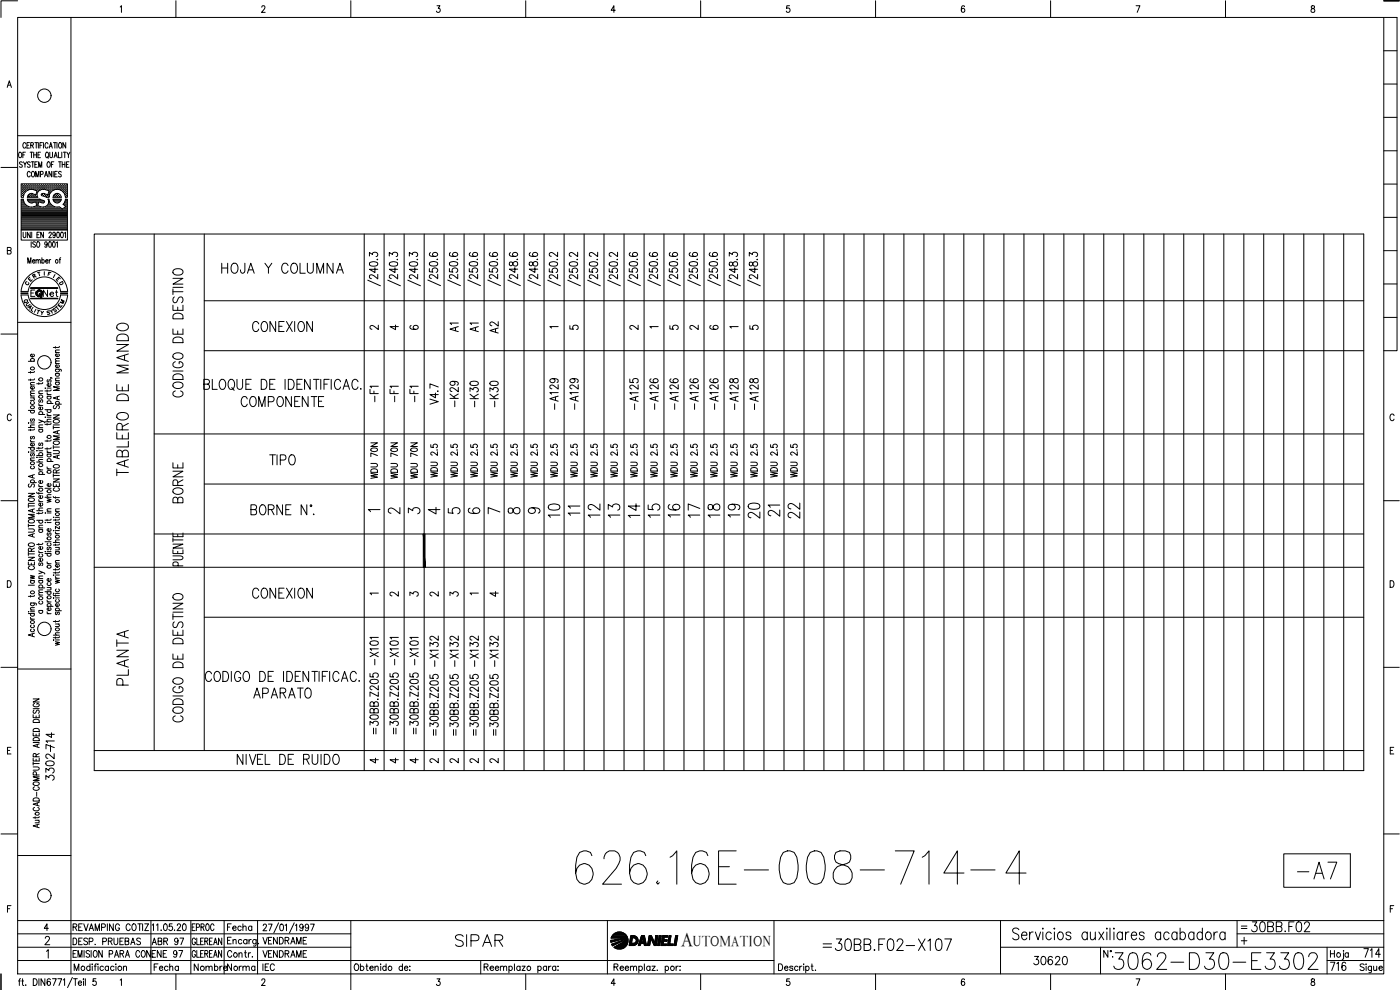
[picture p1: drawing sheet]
<svg xmlns="http://www.w3.org/2000/svg" width="420mm" height="297mm" viewBox="0 0 420 297" stroke-linecap="round" stroke-linejoin="round" font-family="sans-serif">
<defs><g id="words">
<text font-size="15" x="171.4" y="266.3">626.16E-008-714-4</text>
<g font-size="8.8">
<text x="388.1" y="264.9">-A7</text>
<text x="333" y="292.1">3062-D30-E3302</text>
</g>
<g font-size="7.1">
<text x="39.5" y="143.9" transform="rotate(-90 39.5 143.9)">TABLERO DE MANDO</text>
<text x="169" y="156.3" transform="rotate(-90 169 156.3)">10</text>
<text x="181" y="156.3" transform="rotate(-90 181 156.3)">12</text>
<text x="187" y="156.3" transform="rotate(-90 187 156.3)">13</text>
<text x="193" y="156.6" transform="rotate(-90 193 156.6)">14</text>
<text x="199" y="156.3" transform="rotate(-90 199 156.3)">15</text>
<text x="205" y="156.3" transform="rotate(-90 205 156.3)">16</text>
<text x="211" y="156.3" transform="rotate(-90 211 156.3)">17</text>
<text x="217" y="156.3" transform="rotate(-90 217 156.3)">18</text>
<text x="223" y="156.3" transform="rotate(-90 223 156.3)">19</text>
<text x="229" y="156.6" transform="rotate(-90 229 156.6)">20</text>
<text x="229.3" y="156.3">21</text>
<text x="240.9" y="156.6" transform="rotate(-90 240.9 156.6)">22</text>
<text x="39.5" y="206.7" transform="rotate(-90 39.5 206.7)">PLANTA</text>
<text x="135.5" y="285">SIPAR</text>
<text x="245.9" y="286.5">=30BB.F02-X107</text>
</g>
<g font-size="6.6">
<text x="65.3" y="83.3">HOJA Y COLUMNA</text>
<text x="79.7" y="140.8">TIPO</text>
</g>
<g font-size="6.2">
<text x="74.4" y="100.5">CONEXION</text>
<text x="55.7" y="120.3" transform="rotate(-90 55.7 120.3)">CODIGO DE DESTINO</text>
<text x="71.3" y="123.1">COMPONENTE</text>
<text x="210.6" y="124.2" transform="rotate(-90 210.6 124.2)">-A126</text>
<text x="228.6" y="124.2" transform="rotate(-90 228.6 124.2)">-A128</text>
<text x="55.7" y="152" transform="rotate(-90 55.7 152)">BORNE</text>
<text x="169.3" y="155.9">11</text>
<text x="74.4" y="180.6">CONEXION</text>
<text x="74.8" y="210.6">APARATO</text>
<text x="55.7" y="217.7" transform="rotate(-90 55.7 217.7)">CODIGO DE DESTINO</text>
<text x="374.3" y="280.8">30BB.F02</text>
<text x="408.2" y="288.6">714</text>
</g>
<text font-size="5.9" x="204.5" y="283.7">A</text>
<g font-size="5.7">
<text x="138.3" y="100.9" transform="rotate(-90 138.3 100.9)">A1</text>
<text x="144.3" y="100.9" transform="rotate(-90 144.3 100.9)">A1</text>
<text x="150.3" y="101.2" transform="rotate(-90 150.3 101.2)">A2</text>
<text x="114.3" y="121.7" transform="rotate(-90 114.3 121.7)">-F1</text>
<text x="120.3" y="121.7" transform="rotate(-90 120.3 121.7)">-F1</text>
<text x="126.3" y="121.7" transform="rotate(-90 126.3 121.7)">-F1</text>
<text x="138.3" y="123.1" transform="rotate(-90 138.3 123.1)">-K29</text>
<text x="144.3" y="123.5" transform="rotate(-90 144.3 123.5)">-K30</text>
<text x="150.3" y="123.5" transform="rotate(-90 150.3 123.5)">-K30</text>
<text x="168.3" y="124.2" transform="rotate(-90 168.3 124.2)">-A129</text>
<text x="174.3" y="124.2" transform="rotate(-90 174.3 124.2)">-A129</text>
<text x="192.3" y="124.2" transform="rotate(-90 192.3 124.2)">-A125</text>
<text x="198.3" y="124.2" transform="rotate(-90 198.3 124.2)">-A126</text>
<text x="204.3" y="124.2" transform="rotate(-90 204.3 124.2)">-A126</text>
<text x="216.3" y="124.2" transform="rotate(-90 216.3 124.2)">-A126</text>
<text x="222.2" y="124.2" transform="rotate(-90 222.2 124.2)">-A128</text>
<text x="17.3" y="225.8" transform="rotate(-90 17.3 225.8)">714</text>
<text x="17.3" y="235.3" transform="rotate(-90 17.3 235.3)">3302-</text>
<text x="309" y="290.7">30620</text>
<text x="397.9" y="292.5">716</text>
</g>
<g font-size="5.3">
<text x="11.6" y="90.3">Net</text>
<text x="127.4" y="155.6">4</text>
<text x="67" y="280.5">Fecha</text>
<text x="44.4" y="284.7">ABR 97</text>
<text x="57.1" y="292.5">Nombre</text>
<text x="67" y="292.5">Norma</text>
</g>
<g font-size="4.9">
<text x="115.4" y="155.2">2</text>
<text x="121.4" y="155.2">3</text>
<text x="133.3" y="155.2">5</text>
<text x="139.3" y="155.2">6</text>
<text x="145.3" y="155.2">7</text>
<text x="151.3" y="155.2">8</text>
<text x="157.3" y="155.2">9</text>
<text x="77.6" y="284.3">VENDRAME</text>
</g>
<g font-size="4.4">
<text x="15.5" y="85.7">E</text>
<text x="109.7" y="100.2">2</text>
<text x="115.7" y="100.2">4</text>
<text x="121.7" y="100.2">6</text>
<text x="169.7" y="100.2">5</text>
<text x="187.7" y="100.2">2</text>
<text x="199.7" y="100.2">5</text>
<text x="205.7" y="100.2">2</text>
<text x="211.7" y="100.2">6</text>
<text x="223.7" y="100.2">5</text>
<text x="115.7" y="180.3">2</text>
<text x="121.7" y="180.3">3</text>
<text x="127.7" y="180.3">2</text>
<text x="133.7" y="180.3">3</text>
<text x="145.7" y="180.3">4</text>
<text x="109.7" y="230">4</text>
<text x="115.7" y="230">4</text>
<text x="121.7" y="230">4</text>
<text x="127.7" y="230">2</text>
<text x="133.7" y="230">2</text>
<text x="139.7" y="230">2</text>
<text x="145.7" y="230">2</text>
<text x="208.1" y="283.7">UTOMATION</text>
</g>
<g font-size="4">
<text x="8.5" y="84.7">R</text>
<text x="6" y="92.1">Q</text>
<text x="10.9" y="95.6">Y</text>
<text x="12.7" y="95.6">S</text>
<text x="14.8" y="94.9">S</text>
</g>
<g font-size="3.5">
<text x="7.1" y="93.8">A</text>
<text x="163.7" y="99.8">1</text>
<text x="193.7" y="99.8">1</text>
<text x="217.7" y="99.8">1</text>
<text x="109.4" y="154.9">1</text>
<text x="371.5" y="279.8">=</text>
</g>
<g font-size="3.1">
<text x="109.7" y="179.6">1</text>
<text x="139.7" y="179.6">1</text>
</g>
</g></defs>
<!-- layer: DCA_A3E2|CART -->
<g fill="none" stroke="#000" stroke-width=".3">
<path d="M5.3 5.2h410v287h-410zM5.3 .2h-5v5M21.3 5.2v287M36.1 2.1l.3-.4v2M52.8 .2v5M78.6 2.2l.1-.4 .5-.1 .3 .6-1 1.4h1.1M105.3 .2v5M131.1 1.7h.9l-.5 .8a.61 .61 0 0 1 .6 .9 .61 .61 0 0 1-1.1-.1M157.8 .2v5M184.7 3.1h-1.3l.8-1.4v2M210.3 .2v5M236.9 1.7h-.8v.9a.63 .63 0 0 1 .9 0 .63 .63 0 0 1-.1 .9 .63 .63 0 0 1-.9-.2"/>
<path d="M262.8 .2v5M289.5 2l-.4-.3a1.12 1.12 0 0 0 0 2 .57 .57 0 0 0 .4-.8 .57 .57 0 0 0-.9-.1l-.1 .3M315.3 .2v5M341 1.7h1.1l-.8 2M367.8 .2v5M393.6 1.8v.6a.73 .73 0 0 1 .9 .4 .73 .73 0 0 1-.3 .9 .64 .64 0 0 1-.8-.6 .64 .64 0 0 1 .9-.6l.2-.3-.1-.4zM415.3 5.2h4v100h-4M415.3 .2h4.6M415.3 15.2h4M2.2 26.2l.6-2 .6 2M2.4 25.6h.8M415.3 35.2h4"/>
<path d="M415.3 25.2h4M.3 50.2h5M5.3 40.7h16M5.8 45.7h.1a.82 .82 0 0 1 .7 .8 .82 .82 0 0 1-.8 .8l-.2-.6zM6.4 57.1h.1M6.4 56.4h.1M6.4 55.8h.1M6.4 57.7h.1M6.4 58.3h.1M6.4 59h.1M6.4 59.9h.5M6.6 57.4h.2"/>
<path d="M6.6 56.8h.2M6.6 56.1h.2M6.6 55.5h.2M6.6 58h.2M6.6 58.7h.2M6.7 48.8l-.6-.3-.3 .3 .1 .3a.74 .74 0 0 1 .7 1.1l-.8-.2M6.7 55.4v.1M6.7 56v.2M6.7 56.7v.1M6.7 57.3v.1M6.7 57.9v.2M6.7 58.6v.1"/>
<path d="M6.9 46.5h.4M6.9 59.8h-.6v9.2h13.9v-9.2h-.6M6.9 57.1h.2M6.9 56.4h.2M6.9 55.8h.2M6.9 57.7h.2M6.9 58.3h.2M7 59.7l.2 .8M7 48.5l.5 .8 .5-.8M7 55.7v.2M7 56.3v.2M7 57v.1"/>
<path d="M7 57.6v.2M7 58.2v.2M7.3 57.4h.2M7.3 56.8h.2M7.3 56.1h.2M7.3 55.5h.2M7.4 55.4v.1M7.4 56v.2M7.4 56.7v.1M7.4 57.3v.1M7.5 49.3v.9M7.6 57.1h.1"/>
<path d="M7.6 56.4h.1M7.6 55.8h.1M7.6 45.7h-.7v1.6M7.7 55.7v.2M7.7 56.3v.2M7.7 57v.1M7.7 57.6l-.6 .8M7.7 43.2a.46 .46 0 0 0-.5-.4 .46 .46 0 0 0-.3 .6v.4a.46 .46 0 0 0 .3 .6 .46 .46 0 0 0 .5-.3M7.9 56.8h.2M7.9 56.1h.2M7.9 55.5h.2M8 55.4v.1"/>
<path d="M8 56v.2M8 56.7v.1M8.1 43.6h.5M8.2 59.8h3.7M8.2 57.1h.1M8.2 56.4h.2M8.2 55.8h.2M8.2 59.7l.1 .3M8.3 55.7v.2M8.3 56.3v.2M8.3 57h.1M8.3 58.9l-.1 .3"/>
<path d="M8.3 59.9h3.7M8.4 59h.1M8.6 56.8h.1M8.6 56.1h.1M8.6 55.5h.1M8.6 58.7h.1M8.6 55.4v.1M8.6 56v.2M8.6 56.7v.1M8.6 58.6v.1M8.8 42.8h-.7v1.6h.7M8.8 56.4h.2"/>
<path d="M8.8 55.8h.2M8.8 59h.2M8.9 58.3h.1M8.9 55.7v.2M8.9 56.3v.2M8.9 58.3v.1M8.9 58.9v.1M9.1 48.8l-.6-.3-.3 .3 .1 .3a.74 .74 0 0 1 .6 1.1l-.7-.2M9.1 51.8a.46 .46 0 0 0-.6-.4 .46 .46 0 0 0-.3 .7v.4a.46 .46 0 0 0 .3 .6 .46 .46 0 0 0 .6-.4M9.1 45.7h.8M9.2 56.8h.2M9.2 56.1h.2"/>
<path d="M9.2 55.5h.2M9.2 58.7h.2M9.2 43.6l.7-.1v-.6l-.7-.1v1.6M9.3 55.4v.1M9.3 56v.2M9.3 56.7v.1M9.3 58.6v.1M9.4 48.5h.8M9.4 45.7v1.6M9.5 56.4h.2M9.5 55.8h.2M9.5 58.3h.2"/>
<path d="M9.5 59h.2M9.6 55.7v.2M9.6 56.3v.2M9.6 58.2v.2M9.6 58.9v.1M9.7 51.5l.1-.1a.82 .82 0 0 1 .6 .9 .82 .82 0 0 1-.7 .7l-.3-.5zM9.7 43.6l.3 .8M9.8 58.1h-.8l-.7 .8M9.8 48.5v1.7M9.8 56.8h.2M9.8 56.1h.2M9.8 55.5h.2"/>
<path d="M9.8 58.7h.2M9.9 55.4v.1M9.9 56v.2M9.9 56.7v.1M9.9 58.6v.1M10.1 46.5h.8M10.1 45.7v1.6M10.1 56.4h.2M10.1 55.8h.2M10.1 59h.2M10.2 57l.9 .3-.3 1.1-1-.2M10.2 56.9a2.42 2.42 0 0 0-2.5 .7"/>
<path d="M10.2 55.7v.2M10.2 56.3v.2M10.2 58.4h.1M10.2 58.9v.1M10.5 42.8h.8M10.5 49.3h.4M10.5 56.8h.1M10.5 56.1h.1M10.5 55.5h.1M10.5 58.7h.1M10.5 55.4v.1M10.5 56v.2"/>
<path d="M10.5 56.7v.1M10.5 58.6v.1M10.7 53.1v-1.7l.5 1.7 .5-1.7v1.7M10.8 57.1h.1M10.8 56.4h.1M10.8 55.8h.1M10.8 59h.1M10.8 55.7v.2M10.8 56.3v.2M10.8 57v.1M10.8 58.9v.1M10.9 42.8v1.6"/>
<path d="M10.9 58.3h.1M10.9 45.7v1.6M11.1 56.8h.2M11.1 56.1h.2M11.1 55.5h.2M11.2 55.4v.1M11.2 56v.2M11.2 56.7v.1M11.2 48.5h-.7v1.7h.7M11.2 57.4h.1M11.4 46.5h.5M11.4 57.1h.2"/>
<path d="M11.4 56.4h.2M11.4 55.8h.2M11.5 55.7v.2M11.5 56.3v.2M11.5 57v.1M11.5 42.8v1.6M11.6 50.2v-1.7l.5 1.7 .4-1.7v1.7M11.7 56.8h.2M11.7 56.1h.2M11.7 55.5h.2M11.8 55.4v.1M11.8 56v.2"/>
<path d="M11.8 56.7v.1M11.9 59.7l.2 .1M12 43.6h.4M12 56.4h.2M12 55.8h.2M12.1 57l1.2-.2 1.4 .5-.3 1.1-1-.2M12.1 59.8l1.2 .4v.5l-.3 .2M12.1 55.7v.2M12.1 56.3v.2M12.1 57a1.5 1.5 0 0 0-.8 2.2h-3.1M12.1 45.7h-.7v1.6h.7M12.1 52.3l.8-.2-.1-.6-.7-.1v1.7"/>
<path d="M12.4 56.8h.1M12.4 56.1h.1M12.4 55.5h.1M12.4 55.4v.1M12.4 56v.2M12.4 56.7v.1M12.5 58.7l1.4 .5h.7M12.7 56.4h.1M12.7 55.8h.1M12.7 58.3h.1M12.7 42.8h-.7v1.6M12.7 55.7v.2"/>
<path d="M12.7 56.3v.2M12.7 58.2v.2M13 56.8h.2M13 56.1h.2M13 55.5h.2M13 58.7h.2M13 42.8v1.6M13.1 55.4v.1M13.1 56v.2M13.1 56.7v.1M13.1 58.6v.1M13.3 56.4h.2"/>
<path d="M13.3 55.8h.2M13.3 58.3h.2M13.4 53.1l.4-1.7 .5 1.7M13.4 55.7v.2M13.4 56.3v.2M13.4 58.2v.2M13.4 58.1l-.5-.1a.38 .38 0 0 0-.4 .2 .38 .38 0 0 0 0 .4M13.5 52.5h.6M13.6 56.8h.2M13.6 56.1h.2M13.6 55.5h.2M13.6 58.7h.2"/>
<path d="M13.7 55.4v.1M13.7 56v.2M13.7 56.7v.1M13.7 58.6v.1M13.9 45.7h.1a.82 .82 0 0 1 .6 .8 .82 .82 0 0 1-.7 .8l-.3-.6zM13.9 56.4h.2M13.9 55.8h.2M13.9 59h.2M14 55.7v.2M14 56.3v.2M14 58.9v.1M14.2 47l.3 .5"/>
<path d="M14.3 56.8h.1M14.3 56.1h.1M14.3 55.5h.1M14.3 58.7h.1M14.4 48.6l.1-.1a.82 .82 0 0 1 .6 .9 .82 .82 0 0 1-.7 .8l-.3-.6zM14.4 55.4v.1M14.4 56v.2M14.4 56.7v.1M14.4 58.6v.1M14.4 43.2a.46 .46 0 0 0-.6-.4 .46 .46 0 0 0-.3 .6v.4a.46 .46 0 0 0 .3 .6 .46 .46 0 0 0 .6-.3M14.4 59.8h.2M14.4 59.7a1.59 1.59 0 0 1-1.3 2.4"/>
<path d="M14.6 59h.1M14.6 57.1h.1M14.6 56.4h.1M14.6 55.8h.1M14.6 58.3h.1M14.6 55.7v.2M14.6 56.3v.2M14.6 57v.1M14.6 58.2v.2M14.7 59.7a2.49 2.49 0 0 0 3 2.4M14.7 57.7h.1M14.8 44.4l.4-1.6 .5 1.6"/>
<path d="M14.9 57.4h.2M14.9 56.8h.2M14.9 56.1h.2M14.9 55.5h.2M14.9 58h.1M14.9 45.7l.1 1.4 .3 .2 .4-.2v-1.4M14.9 43.9h.6M15 55.4v.1M15 56v.2M15 56.7v.1M15 57.3v.1M15 57.9v.1"/>
<path d="M15.2 57.1h.2M15.2 56.4h.2M15.2 55.8h.2M15.3 55.7v.2M15.3 56.3v.2M15.3 57v.1M15.4 57.6l-.6 .8-.1 .8M15.4 49.3h.5M15.5 51.4v1.7l-.8-1.7v1.7M15.5 56.8h.2M15.5 56.1h.2M15.5 55.5h.2"/>
<path d="M15.6 55.4v.1M15.6 56v.2M15.6 56.7v.1M15.8 57.1h.2M15.8 56.4h.2M15.8 55.8h.2M15.9 59.8h2.5M15.9 55.7v.2M15.9 56.3v.2M15.9 57v.1M15.9 59.7l.1 .3M16 51.4v1.7"/>
<path d="M16 42.8h.9M16 59.9h2.2M16.2 48.5h-.8v1.7M16.2 56.8h.1M16.2 56.1h.1M16.2 55.5h.1M16.2 47.3l.5-1.6 .5 1.6M16.3 58.7h.1M16.3 55.4v.1M16.3 56v.2M16.3 56.7v.1M16.4 46.8h.6"/>
<path d="M16.4 52.2h.5M16.5 42.8v1.6M16.5 56.4h.1M16.5 55.8h.1M16.5 59h.1M16.6 55.7v.2M16.6 56.3v.2M16.6 58.4h.1M16.6 58.9v.1M16.6 58.3h.1M16.7 58.1l-.7 .8M16.7 58.1l1.1 .1 .6 1h-2.5l.1-.3"/>
<path d="M16.8 56.8h.2M16.8 56.1h.2M16.8 55.5h.2M16.8 58.7h.2M16.9 55.4v.1M16.9 56v.2M16.9 56.7v.1M16.9 58.6v.1M17.1 42.8v1.6M17.1 56.4h.2M17.1 55.8h.2M17.1 58.3h.2"/>
<path d="M17.1 59h.2M17.2 51.4h-.8v1.7h.8M17.2 55.7v.2M17.2 56.3v.2M17.2 58.2v.2M17.2 58.9v.1M17.4 56.8h.2M17.4 56.1h.2M17.4 55.5h.2M17.4 58.7h.2M17.5 45.7v1.6h.7M17.5 55.4v.1"/>
<path d="M17.5 56v.2M17.5 56.7v.1M17.5 58.6v.1M17.6 48.5h.8M17.7 56.4h.2M17.7 55.8h.2M17.7 59h.2M17.8 42.9l.1-.1a.82 .82 0 0 1 .7 .8 .82 .82 0 0 1-.8 .8l-.2-.6zM17.8 55.7v.2M17.8 56.3v.2M17.8 58.9v.1M18 48.5v1.7"/>
<path d="M18.1 56.8h.1M18.1 56.1h.1M18.1 55.5h.1M18.1 57l.8 .6M18.1 57a2.42 2.42 0 0 0-2.7 .6M18.2 55.4v.1M18.2 56v.2M18.2 56.7v.1M18.4 51.7a.41 .41 0 0 0-.7-.2 .41 .41 0 0 0 .1 .6l.5 .3 .1 .5-.3 .2-.5-.2M18.4 57.1h.1M18.4 56.4h.1M18.4 55.8h.1"/>
<path d="M18.4 59.7l-.6 1-1.1 .1M18.5 55.7v.2M18.5 56.3v.2M18.5 57v.1M18.5 45.7v1.6M18.7 49.3h.8M18.7 48.5v1.7M18.7 56.8h.2M18.7 56.1h.2M18.7 55.5h.2M18.8 57.4h.1M18.8 55.4v.1"/>
<path d="M18.8 56v.2M18.8 56.7v.1M18.8 57.3h.1M18.9 57.6l.7 1.6h.6v-4.1h-13.9v4.1h.7l.2-.7M19 45.7h.8M19 57.1h.2M19 56.4h.2M19 55.8h.2M19.1 57.6l.1 .1M19.1 55.7v.2M19.1 56.3v.2M19.1 57v.1"/>
<path d="M19.3 57.4h.2M19.3 56.8h.2M19.3 56.1h.2M19.3 55.5h.2M19.3 58h.2M19.4 45.7v1.6M19.4 55.4v.1M19.4 56v.2M19.4 56.7v.1M19.4 57.3v.1M19.4 57.9v.2M19.5 48.5v1.7"/>
<path d="M19.6 59.7l-.7 1.6M19.6 57.1h.2M19.6 56.4h.2M19.6 55.8h.2M19.6 57.7h.2M19.6 58.3h.2M19.7 59h.1M19.7 42.8v1.6l-.8-1.6v1.6M19.7 55.7v.2M19.7 56.3v.2M19.7 57v.1M19.7 57.6v.2"/>
<path d="M19.7 58.2v.2M19.7 58.9v.1M19.7 59.9h.5M19.9 49.3h.5M20 57.4h.2M20 56.8h.2M20 56.1h.2M20 55.5h.2M20 58h.2M20 58.7h.2M20.1 45.7l.4 .8 .5-.8M20.1 55.4v.1"/>
<path d="M20.1 56v.2M20.1 56.7v.1M20.1 57.3v.1M20.1 57.9v.2M20.1 58.6v.1M20.5 46.5v.8M20.7 48.5h-.8v1.7h.8M415.3 55.2h4M415.3 45.2h4M2.2 75.2l1-.1 .1-.7-1.1-.2v2l1-.1 .1-.5-.3-.4M6.3 69v3h13.9v-3M6.4 64.7h13.8"/>
<path d="M6.4 64.4h13.8M6.4 64h13.8M6.4 63.7h13.8M6.4 63.4h13.8M6.4 63.1h13.8M6.4 62.8h12.1M6.4 62.5h11.8M6.4 62.1h2.3M6.4 61.8h1.6M6.4 61.5h1.3M6.4 61.2h1M6.4 60.9h.8"/>
<path d="M6.4 60.6h.6M6.4 60.2h.5M6.4 65h13.8M6.4 65.3h13.8M6.4 65.6h13.8M6.4 65.9h13.8M6.4 66.3h13.8M6.4 66.6h13.8M6.4 66.9h13.8M6.4 67.2h13.8M6.4 67.5h13.8M6.4 67.8h13.8"/>
<path d="M6.4 68.2h13.8M6.4 68.5h13.8M6.4 68.8h13.8M6.9 69.7l.1 1.4 .3 .2 .4-.2v-1.4M7.1 60.5l.3 .4a2.5 2.5 0 0 0 2.8 1.1M8.3 60l.7 .8h.8M8.3 79v-1.7l.5 1.7 .5-1.7v1.7M8.5 60.2h4.5M8.7 60.6h1.7M9.1 69.7v1.6l-.9-1.6v1.6M9.4 72.5v1.7M9.5 69.7v1.6"/>
<path d="M9.7 78.3h.8l-.2-.3a.48 .48 0 0 0-.6 .4 .48 .48 0 0 0 .6 .5l.2-.2M9.8 60.9l1-.4 .2 1.2-.8 .3M10.2 62.1h2M10.6 72.8l-.3-.3-.5 .3 .1 .3 .7 .6-.3 .5-.5-.3M10.8 78.2l.3-.3 .3 .1 .1 1M10.8 77.9v1.1M10.8 60.6h.7M10.9 60.9h.5M11 61.2h.4M11 61.8h.3M11.1 61.5h.2M11.1 70.4h.5"/>
<path d="M11.2 72.6l.1-.1a.86 .86 0 0 1 .7 .9 .86 .86 0 0 1-.7 .8 1.25 1.25 0 0 1-.1-1.6zM11.5 78.2l.3-.3 .3 .1v1M11.9 69.7h-.8v1.6h.8M12 60.6h1.3M12.2 62l1 .1M12.6 78.1l.1-.1a.48 .48 0 0 1 .6 .4 .48 .48 0 0 1-.6 .5l-.1-.2M12.6 77.3v1.7M13 60.9l-1.4-.4-.3 1.2 .8 .3M13 69.7v1.6l-.8-1.6v1.6M13.6 62.1h2.8M13.7 78.3h.7l-.1-.3a.48 .48 0 0 0-.6 .4 .48 .48 0 0 0 .6 .5l.1-.2M14.1 61.8h1.6"/>
<path d="M14.2 73.1l-.2 .4a.42 .42 0 0 1-.6-.5 .42 .42 0 0 1 .7-.2l-.1 1.3-.3 .1-.2-.3M14.4 61.5h1M14.6 61.2h.5M14.6 60.9h.3M14.7 70a.38 .38 0 0 1 .5-.3 .38 .38 0 0 1 .2 .6l-.8 1h.9M14.7 60.6h.1M14.8 72.6l.3-.1a1.04 1.04 0 0 1-.2 1.7l-.3-.7zM14.8 77.9v1.1M15.2 77.9l-.4 .4M16 72.6l.2-.1a1.01 1.01 0 0 1-.1 1.7l-.4-.7zM16 60l.7 .8M16.2 60.2h1.9"/>
<path d="M16.4 60.6h1.4M16.6 70.2l-.2 .4a.42 .42 0 0 1-.6-.4 .42 .42 0 0 1 .7-.3l-.1 1.3-.3 .1-.2-.2M16.9 72.8l.3-.3v1.7M17.2 69.7h.3a1.04 1.04 0 0 1-.1 1.6l-.4-.7zM17.7 62l.9 .7M17.8 77.9h.4M18.2 77.3l-.3 .3v1.4M18.4 69.7h.3a1.04 1.04 0 0 1-.2 1.6l-.3-.7zM18.7 62.8h1.5M19 61.3l.7 .7M19.2 61.2h1M19.3 62.5h.9"/>
<path d="M19.3 61.5h.9M19.3 70l.3-.3v1.6M19.4 60.9h.8M19.6 61.8h.6M19.6 60.6h.6M19.6 60.2h.6M19.7 62.1l-1.1 .6M19.8 62.1h.4M415.3 75.2h4M415.3 65.2h4M5.3 96.7h16M6.3 88.5a7 7 0 0 0 7 6.5 7 7 0 0 0 7-6.5"/>
<path d="M8.4 87.4l-2.1 .1a7 7 0 0 1 7-6.5 7 7 0 0 1 7 6.5M8.5 88.5a4.9 4.9 0 0 0 4.8 4.4 4.9 4.9 0 0 0 4.9-4.4h2.1M9.2 86.3h8.2v.2h-8.2zM9.2 89.5h8.2v.1h-8.2zM9.3 86.4h8M9.3 89.6h8M10.5 87h-1.2v1.9M13.3 81.5v1.1M18.2 87.9h2.1v.2h-2.1zM20.3 87.4l-2.1 .1a4.9 4.9 0 0 0-4.9-4.4 4.9 4.9 0 0 0-4.8 4.4M415.3 95.2h4M415.3 85.2h4"/>
<path d="M.3 100.2h5M8.5 108.4h1.8M9.1 111.4v.6M9.1 113.7v.5M9.1 119.4h1.2M9.1 118.8h1.2M9.1 115.5h1.2M9.4 108.4l-.2-.2a.51 .51 0 0 1 .6-.6 .51 .51 0 0 1 .3 .8M10 119.4l.3 .3-.1 .3-1.1 .1M10.1 115.9a.49 .49 0 0 1 0 .7 .49 .49 0 0 1-.7 0 .49 .49 0 0 1-.1-.6l.4-.1v.8M10.1 106.2l.1 .2a.52 .52 0 0 1-.5 .7 .52 .52 0 0 1-.4-.8l.4-.1v.9M10.3 118.1h-1.1l-.1 .4 .4 .3"/>
<path d="M10.3 117.3l-1.1 .1-.1 .3 .4 .4M10.3 114.8h-1.1l-.1 .4 .4 .3M10.3 113.7l-.1 .2-1.7 .1M10.3 111.4l-.3 .3h-1.5M11.6 114.8v.5M11.6 118.1h1.2M11.9 119.9l-.3 .3 .3 .5 .4-.7h.4l.1 .4-.2 .3M12.8 117.3l-1.1 .1-.1 .4 .4 .3M12.8 114.8l-.3 .3h-1.5M13.5 116.4h.2zM14.1 117.8l.1 .4 .4 .2M14.1 117v.5"/>
<path d="M14.1 118.9h1.2M14.1 118.4h1.2M14.1 116.4h1.2M14.4 118.9l-.2 .1a.52 .52 0 0 0 .6 .8 .52 .52 0 0 0 .3-.9M14.4 113.9l-.3 .3 .1 .4h.4l.2-.6 .3-.1 .2 .3-.2 .5M15.1 115.1a.5 .5 0 0 1 0 .7 .5 .5 0 0 1-.7 0 .5 .5 0 0 1-.1-.6l.3-.1v.8M15.2 113.4l.5 .1M15.3 117l-.3 .3h-1.5M16.6 110.8l1.6 .1 .1 .5M16.6 104v.5M16.6 114.7h1.2M16.6 114.2h1.2"/>
<path d="M16.6 112.1h1.2M16.6 109.1h1.2M16.6 105.8h1.2M16.9 114.7l-.2 .1a.51 .51 0 0 0 .6 .7 .51 .51 0 0 0 .3-.8M16.9 112.1a.55 .55 0 0 0 .2 .9 .55 .55 0 0 0 .7-.7l-.2-.2M16.9 110.8l-.2 .1a.52 .52 0 0 0 .6 .7 .52 .52 0 0 0 .3-.8M17.2 119.1v.6M17.6 109.5l.1 .1a.52 .52 0 0 1-.5 .7 .52 .52 0 0 1-.4-.8h.3v.8M17.6 106.2l.1 .1a.52 .52 0 0 1-.5 .7 .52 .52 0 0 1-.4-.8h.3v.8M17.8 118.9l-1.8 .5 1.8 .6M17.8 116.1h-1.8l1.8 .5-1.8 .6h1.8M17.8 113.4l-1.1 .1-.1 .4 .4 .3"/>
<path d="M17.8 108.3l-1.1 .1-.1 .3 .4 .4M17.8 107.6h-1.1l-.1 .4 .4 .3M17.8 105l-1.1 .1-.1 .3 .4 .4M17.8 103.9l-.1 .3-1.7 .1M3.4 124.7a.61 .61 0 0 0-.8-.5 .61 .61 0 0 0-.4 .8v.5a.61 .61 0 0 0 .4 .7 .61 .61 0 0 0 .8-.4M8.5 135.6h.2zM8.5 128.3h1.8M8.5 134.3h1.8M8.5 123.1h1.8M8.6 126.9h.1M9.1 132l.1 .4 .5 .2M9.1 128.8v.4"/>
<path d="M9.1 138.1h1.2M9.1 135.6h1.2M9.1 132.6h1.2M9.1 126.9h1.2M9.4 139.9l-.2 .1a.53 .53 0 0 0 .5 .7 .53 .53 0 0 0 .5-.7l-.1-.1M9.4 136.1l-.3 .2 .1 .5h.4l.2-.6 .3-.1 .2 .2-.2 .5M9.4 134.3a.55 .55 0 0 0 .2 .9 .55 .55 0 0 0 .7-.6l-.2-.3M9.4 130.9l-.3 .3 .1 .4h.4l.2-.6 .3-.1 .2 .3-.2 .5M9.4 125.7l-.3 .2 .3 .5 .4-.7h.4l.1 .4-.2 .3M9.4 123.1a.55 .55 0 0 0 .2 .9 .55 .55 0 0 0 .7-.6l-.2-.3M9.4 120.5l-.2 .1a.52 .52 0 0 0 .6 .8 .52 .52 0 0 0 .3-.9M10.1 133l.1 .1a.51 .51 0 0 1-.5 .7 .51 .51 0 0 1-.4-.7l.4-.1v.8"/>
<path d="M10.3 137.4h-1.1l-.1 .4 .4 .3M10.3 128.7l-.3 .3h-1.5M10.3 127.5l-1.1 .1-.1 .3 .4 .4M11 137.2h.2zM11 135.2h.2zM11 138.6h1.8M11 136.7h1.8M11.6 126l1.2 .4-1.2 .5M11.6 121.1l.1 .3 .4 .3M11.6 134.2v.5M11.6 137.2h1.2M11.6 135.2h1.2"/>
<path d="M11.6 128.8h1.2M11.6 128.3h1.2M11.6 124.4h1.8M11.6 121.7h1.2M11.9 136.7a.51 .51 0 0 1 0-.8 .51 .51 0 0 1 .7 0 .51 .51 0 0 1 0 .8M11.9 132.9l-.3 .3 .1 .4h.4l.2-.6 .3-.1 .2 .3-.2 .5M11.9 128.8a.51 .51 0 0 0 0 .7 .51 .51 0 0 0 .7 0 .51 .51 0 0 0 0-.7M11.9 124.4a.49 .49 0 0 1 0-.7 .49 .49 0 0 1 .7 0 .49 .49 0 0 1 0 .7M12.6 122.1a.5 .5 0 0 1 0 .7 .5 .5 0 0 1-.7 .1 .5 .5 0 0 1-.1-.7l.3-.1v.9M12.8 137.9h-1.1l-.1 .4 .4 .3M12.8 134.1l-.1 .3-1.7 .1M12.8 127.5l-1.1 .1-.1 .3 .4 .4"/>
<path d="M12.8 126.4l.6 .3v.2M13.5 125.2h.2zM13.5 126.6h1.8M13.5 122.9h1.8M14.1 135.2l.1 .3 .4 .2M14.1 124.1l.1 .3 .4 .3M14.1 127.1v.4M14.1 132v.5M14.1 134.4v.5M14.1 138.5h1.8M14.1 136.3h1.2M14.1 135.7h1.2"/>
<path d="M14.1 125.2h1.2M14.1 124.7h1.2M14.1 121.1h1.8M14.4 138.5a.49 .49 0 0 1 0-.7 .49 .49 0 0 1 .7 0 .49 .49 0 0 1 0 .7M14.4 136.3l-.2 .1a.52 .52 0 0 0 .6 .7 .52 .52 0 0 0 .3-.8M14.4 122.9l-.2 .1a.52 .52 0 0 0 .6 .8 .52 .52 0 0 0 .3-.9M14.4 121.1a.55 .55 0 0 1 .2-1 .55 .55 0 0 1 .7 .7l-.2 .3M15.3 134.3l-.3 .3h-1.5M15.3 132l-.3 .3h-1.5M15.3 127l-.1 .3h-1.7M15.3 125.8h-1.1l-.1 .4 .4 .4M16 135.2h1.6l.2 .4-.2 .5h-1.6"/>
<path d="M16 124.5h1.8l-1.8 1h1.8M16 127.8v.9M16 133.7v.9M16 134.1h1.8M16 128.3h1.8M16 127.5h1.8M16.1 139.6a.9 .9 0 0 1 1-.3 .9 .9 0 0 1 .6 .9 1.06 1.06 0 0 1-1.7-.4zM16.1 132.6a.9 .9 0 0 1 1-.4 .9 .9 0 0 1 .6 .9 1.02 1.02 0 0 1-1.7-.4zM16.1 126.1a.9 .9 0 0 1 1-.3 .9 .9 0 0 1 .6 .9 1.06 1.06 0 0 1-1.7-.4zM16.3 121.7l-.3 .3 .3 .6 .4-.1 .3-.6a.48 .48 0 0 1 .7-.1 .48 .48 0 0 1 0 .7l-.1 .1M16.6 121.3h1.8M16.9 121.3l-.2-.2a.52 .52 0 0 1 .6-.7 .52 .52 0 0 1 .3 .9"/>
<path d="M17.2 129.4v.6M17.2 136.8v.6M17.8 136.6l-1.8 .5 1.8 .6M17.8 130.8h-1.8l1.8 .5-1.8 .6h1.8M17.8 129.1l-1.8 .6 1.8 .5M418.4 124.7a.63 .63 0 0 0-.8-.5 .63 .63 0 0 0-.4 .8v.5a.63 .63 0 0 0 .4 .7 .63 .63 0 0 0 .8-.4M.3 150.2h5M8.5 158.7h1.3l.5 .4-.1 .4-.4 .2h-1.3M8.5 148h1.8l-1.8 1h1.8M8.5 151.3v1M8.5 157.2v.9M8.5 157.7h1.8"/>
<path d="M8.5 151.8h1.8M8.5 151h1.8M8.6 156.1a.9 .9 0 0 1 1-.3 .9 .9 0 0 1 .6 .9 1.06 1.06 0 0 1-1.7-.5zM8.6 149.7a.9 .9 0 0 1 1-.4 .9 .9 0 0 1 .6 .9 1.06 1.06 0 0 1-1.7-.4zM8.8 145.2l-.3 .3 .3 .7 .4-.2 .5-.7 .4-.1 .2 .3-.2 .7M9.1 144.8h1.8M9.4 144.8l-.2-.2a.51 .51 0 0 1 .6-.6 .51 .51 0 0 1 .3 .8M9.7 142.6v.7M9.7 152.9v.7M10.3 154.3h-1.8l1.8 .6-1.8 .5h1.8M10.3 152.7l-1.8 .5 1.8 .6M10.3 142.4l-1.8 .5 1.8 .6"/>
<path d="M11 147.7l.1 .3h1.7M11 156.1h1.8M11 153.2h1.8M11.6 149.9l.1 .4 .4 .2M11.6 145.4l.1 .4 .4 .2M11.6 140.4l.1 .3 .4 .3M11.6 147.8v.5M11.6 153.7v.5M11.6 158.9h1.2M11.6 158.4h1.2M11.6 150.5h1.2M11.6 146h1.2"/>
<path d="M11.6 142.4h1.8M11.6 141h1.2M11.9 158.9a.49 .49 0 0 0 0 .7 .49 .49 0 0 0 .7 0 .49 .49 0 0 0 0-.7M11.9 156.1a.51 .51 0 0 0 0 .7 .51 .51 0 0 0 .7 0 .51 .51 0 0 0 0-.7M11.9 142.4a.49 .49 0 0 1 0-.8 .49 .49 0 0 1 .7 0 .49 .49 0 0 1 0 .8M12.6 150.9a.5 .5 0 0 1 0 .8 .5 .5 0 0 1-.7 0 .5 .5 0 0 1 .1-.8h.1v.9M12.6 148.7a.5 .5 0 0 1 0 .7 .5 .5 0 0 1-.7 0 .5 .5 0 0 1 .1-.7h.1v.9M12.6 144.2a.5 .5 0 0 1 0 .7 .5 .5 0 0 1-.7 0 .5 .5 0 0 1 .1-.7h.1v.9M12.8 157.6l-1.1 .1-.1 .3 .4 .4M12.8 153.7l-.3 .3h-1.5M12.8 152.4l-1.1 .1-.1 .4 .4 .3M13.5 156.8h.2z"/>
<path d="M13.5 153.9h.2zM13.5 149.2h1.8M13.5 146.5h1.8M14.1 149.6l1.2 .3-1.2 .3 1.2 .2-1.2 .3M14.1 140.1l.1 .4 .4 .2M14.1 156.8h1.2M14.1 155.8v.5M14.1 153.9h1.2M14.1 153.4h1.2M14.1 140.7h1.2M14.4 159.9l-.3 .3 .3 .4 .4-.6h.4l.1 .3-.2 .3M15.1 158.6l.1 .1a.52 .52 0 0 1-.5 .8 .52 .52 0 0 1-.4-.8l.3-.1v.9"/>
<path d="M15.1 145.1a.5 .5 0 0 1 0 .7 .5 .5 0 0 1-.7 .1 .5 .5 0 0 1-.1-.7l.3-.1v.9M15.3 155.7l-.1 .3-1.7 .1M15.3 152.6l-1.1 .1-.1 .4 .4 .3M15.3 148.4l-1.1 .1-.1 .3 .4 .4M16 149l.1 .3h1.7M16 145.1v.9h1.8v-.9M16 143.7h1.8l-1.8 .9h1.8M16 142.6h1.8M16 142.2v1M16.1 159.1l.1 .1zM16.1 155.1l.1 .1zM16.5 146.4a.53 .53 0 0 0-.5 .6 .53 .53 0 0 0 .7 .4h.4a.52 .52 0 0 0 .7-.4 .52 .52 0 0 0-.4-.6"/>
<path d="M16.6 159.6l.1 .3 .4 .2M16.6 153.4h1.2M16.6 149v.5M16.6 155.8v.4M16.6 159.2h1.2M16.6 156.7h1.2M16.6 155.2h1.2M16.9 156.7l-.2 .2a.51 .51 0 0 0 .6 .7 .51 .51 0 0 0 .3-.9M16.9 141.9l-.2-.9-.6 .1-.1 .8h1.8M16.9 145.4v.6M17.8 157.9v.8l-1.2-.8v.8M17.8 155.7l-.3 .3h-1.5"/>
<path d="M17.8 152.7h-1.1l-.1 .4 .4 .3M17.8 141l-.9 .4M415.3 150.2h4.6M2.2 174.2a1.01 1.01 0 0 1 1.2 1 1.01 1.01 0 0 1-1.2 1zM8.5 168.6v.9h1.8v-.9M8.5 167.2h1.8l-1.8 1h1.8M8.5 175.6h1.8M8.5 166.2h1.8M8.5 165.7v1M8.6 163.2a.9 .9 0 0 1 1-.4 .9 .9 0 0 1 .6 .9 1.06 1.06 0 0 1-1.7-.4zM9 169.9a.55 .55 0 0 0-.5 .6 .55 .55 0 0 0 .7 .4h.5a.54 .54 0 0 0 .6-.4 .54 .54 0 0 0-.4-.6M9.1 172.6l1.2 .3-1.2 .3 1.2 .3-1.2 .2"/>
<path d="M9.1 178.7v.4M9.1 174.2h1.2M9.4 174.2l-.2 .2a.51 .51 0 0 0 .6 .6 .51 .51 0 0 0 .3-.8M9.4 165.4l-.1-.8-.6-.1-.2 .9h1.8M9.4 168.9v.6M9.7 160.3v.7M10.3 178.6l-.1 .3h-1.7M10.3 160.1l-1.8 .5 1.8 .6M10.3 164.5l-.9 .5M11.6 171.3l1.2 .4-1.2 .5M11.6 165.3l.1 .3 .4 .2M11.6 178.5h1.2"/>
<path d="M11.6 176.4h1.8M11.6 174.1h1.2M11.6 173.6h1.2M11.6 165.8h1.2M11.6 163.1v.5M11.9 176.4a.51 .51 0 0 1 0-.7 .51 .51 0 0 1 .7 0 .51 .51 0 0 1 0 .7M11.9 174.1l-.2 .2a.52 .52 0 0 0 .6 .7 .52 .52 0 0 0 .3-.9M11.9 168.9l-.3 .2 .3 .6 .4-.8h.4l.1 .5-.2 .3M11.9 166.3a.49 .49 0 0 0 0 .7 .49 .49 0 0 0 .7 0 .49 .49 0 0 0 0-.7M12.6 167.6a.51 .51 0 0 1 0 .7 .51 .51 0 0 1-.7 0 .51 .51 0 0 1-.1-.7h.3v.8M12.6 164a.5 .5 0 0 1 0 .7 .5 .5 0 0 1-.7 0 .5 .5 0 0 1 .1-.7h.1v.9M12.8 177.8h-1.1l-.1 .4 .4 .3"/>
<path d="M12.8 177h-1.1l-.1 .4 .4 .4M12.8 172.8l-1.1 .1-.1 .4 .4 .3M12.8 171.7l.5 .2 .1 .3M12.8 163l-.3 .4h-1.5M13.5 165.5h.2zM13.5 177.5h1.8M13.5 166.1h1.8M13.5 162.5h1.8M14.1 168.6l.1 .3 .4 .2M14.1 176.3h1.2M14.1 169.1h1.2M14.1 165.5h1.2"/>
<path d="M14.4 177.5l-.2 .2a.53 .53 0 0 0 .5 .6 .53 .53 0 0 0 .5-.6l-.1-.2M14.4 174.8a.49 .49 0 0 0 0 .7 .49 .49 0 0 0 .7 0 .49 .49 0 0 0 0-.7M14.4 166.1l-.2 .1a.52 .52 0 0 0 .6 .7 .52 .52 0 0 0 .3-.8M14.4 164.2l-.3 .3 .3 .5 .4-.7h.4l.1 .4-.2 .3M14.4 163l-.2 .1a.52 .52 0 0 0 .6 .7 .52 .52 0 0 0 .3-.8M15 176.3l.3 .3-.1 .3-1.1 .1M15.1 173.6l.1 .1a.53 .53 0 0 1-.5 .7 .53 .53 0 0 1-.4-.8h.3v.8M16 179.4h.2zM16 178.4l.1 .3h1.7M16 178h.2zM16 172.5h.2zM16 162.8h1.8"/>
<path d="M16.6 173.9l1.2 .3-1.2 .3 1.2 .2-1.2 .3M16.6 173l.1 .3 .4 .2M16.6 165.5h1.2M16.6 163.2v.5M16.6 170.6v.5M16.6 171.6v.5M16.6 178.5v.4M16.6 179.4h1.2M16.6 178h1.2M16.6 173.5h1.2M16.6 172.5h1.2M16.6 168.9h1.2"/>
<path d="M16.6 164.2h1.2M16.6 160.1h1.2M16.9 179.9a.55 .55 0 0 0 .2 .9 .55 .55 0 0 0 .7-.6l-.2-.3M16.9 176.7l-.2 .2a.52 .52 0 0 0 .6 .7 .52 .52 0 0 0 .3-.9M16.9 165.5l-.2 .1a.53 .53 0 0 0 .5 .7 .53 .53 0 0 0 .5-.7l-.1-.1M17.5 164.2l.3 .4-.1 .4h-1.1M17.6 169.3l.1 .2a.52 .52 0 0 1-.5 .7 .52 .52 0 0 1-.4-.8l.3-.1v.9M17.8 171.5l-.1 .3-1.7 .1M17.8 170.5l-.3 .4h-1.5M17.8 168.2h-1.1l-.1 .4 .4 .3M17.8 163.2l-.3 .3h-1.5M17.8 162l-1.1 .1-.1 .3 .4 .4"/>
<path d="M417.2 174.2a1.01 1.01 0 0 1 1.2 1 1.01 1.01 0 0 1-1.2 1zM8.5 184.1h1.8M8.6 183.6h.1M9.1 185.2l.1 .4 .5 .2M9.1 180.9l1.7 .1v.6M9.1 185.8h1.2M9.1 183.5h1.2M9.1 183h1.2M9.4 188.8a.55 .55 0 0 0 .2 .9 .55 .55 0 0 0 .7-.7l-.2-.2M9.4 187.5l-.2 .1a.53 .53 0 0 0 .5 .7 .53 .53 0 0 0 .5-.7l-.1-.1M9.4 184.1l-.2 .1a.53 .53 0 0 0 .5 .7 .53 .53 0 0 0 .5-.7l-.1-.1M9.4 180.9l-.2 .1a.52 .52 0 0 0 .6 .8 .52 .52 0 0 0 .3-.9"/>
<path d="M9.7 190.2v.7M10.3 190l-1.8 .5 1.8 .6M10.3 182.3l-1.1 .1-.1 .3 .4 .3M11.6 183.2h1.2M11.9 183.2a.51 .51 0 0 0 0 .7 .51 .51 0 0 0 .7 0 .51 .51 0 0 0 0-.7M11.9 180.4a.51 .51 0 0 0 0 .7 .51 .51 0 0 0 .7 0 .51 .51 0 0 0 0-.7M14.1 183.5l.1 .4 .4 .2M14.1 180l.1 .4 .4 .2M14.1 184.1h1.2M14.1 181.9h1.8M14.1 180.6h1.2M14.4 181.9l-.2-.1a.52 .52 0 0 1 .6-.7 .52 .52 0 0 1 .3 .8"/>
<path d="M15.1 182.4l.1 .1a.52 .52 0 0 1-.5 .7 .52 .52 0 0 1-.4-.8h.3v.8M16 192h.2zM16 190.6h1.8M16.6 192.5l1.2 .3-1.2 .3 1.2 .2-1.2 .3M16.6 192h1.2M16.6 186.2v.5M16.6 191.1v.4M16.6 187.2h1.2M16.6 183.2h1.8M16.9 183.7l-.3 .2 .3 .5 .4-.7h.4l.1 .4-.2 .3M16.9 183.2l-.2-.1a.53 .53 0 0 1 .5-.7 .53 .53 0 0 1 .5 .7l-.1 .1M17.5 187.2l.3 .4-.1 .3-1.1 .1"/>
<path d="M17.6 181.1a.49 .49 0 0 1 0 .7 .49 .49 0 0 1-.7 0 .49 .49 0 0 1-.1-.6l.3-.1v.8M17.8 191l-.1 .3h-1.7M17.8 189.9h-1.1l-.1 .3 .4 .4M17.8 186.1l-.1 .3-1.7 .1M.3 200.2h5M5.3 200.7h16M415.3 200.2h4.6M2.2 225.2h.7M3.3 224.2h-1.1v2h1.1M417.2 225.2h.7M418.3 224.2h-1.1v2h1.1M.3 250.2h5"/>
<path d="M5.3 256.7h16M415.3 250.2h4.6M2.2 272.7h.7M3.3 271.7h-1.1v2M5.3 276.2h410M45.3 276.2v16M57.3 276.2v16M67.3 276.2v16M77.3 276.2v16M105.3 276.2v20.8M182.3 276.2v16M184.6 280h2.6"/>
<path d="M184.9 279.8h2M185.3 279.7h1.2M232.3 276.2v16M300.3 276.2v16M371.3 276.2v8M417.2 272.7h.7M418.3 271.7h-1.1v2M.3 292.2v4.8M5.3 280.2h100M5.3 284.2h100M5.3 288.2h227M5.5 294.3h.6"/>
<path d="M6.2 293.7l-.4 .3v1.7M6.5 294.3h.6M6.8 293.7v1.9l.4 .1M7.7 295.5l.1 .1M10 293.7a1.03 1.03 0 0 1 1.2 1 1.03 1.03 0 0 1-1.2 1zM11.7 293.7v2M13.5 293.7v2l-1.2-2v2M15.1 293.9l-.5-.2a1.2 1.2 0 0 0 .1 2 .6 .6 0 0 0 .5-.9 .6 .6 0 0 0-1-.1l-.1 .3M15.7 293.7h1.2l-.9 2M17.4 293.7h1.1l-.8 2M19 294l.4-.3v2M21.7 293.3l-1.4 3"/>
<path d="M22.1 293.7h1.1M22.6 293.7v2M23.5 294.9h1l-.2-.5a.62 .62 0 0 0-.8 .6 .62 .62 0 0 0 .8 .6l.2-.2M25.1 293.7v.2zM25.1 294.3v1.4M25.6 293.7v2M28.8 293.7h-.8l-.1 .8a.6 .6 0 0 1 .9 .1 .6 .6 0 0 1-.1 .9 .6 .6 0 0 1-.9-.2M36.1 294.1l.3-.4v2M52.8 292.2v4.8M78.6 294.2l.1-.4 .5-.1 .3 .6-1 1.4h1.1M131.1 293.7h.9l-.5 .8a.61 .61 0 0 1 .6 .9 .61 .61 0 0 1-1.1-.1M144.3 288.2v4"/>
<path d="M157.8 292.2v4.8M183.3 282.6h.3M183.3 282.5h.8M183.3 282.4h1.3M183.3 282.3h1.8M183.3 282.1l3-.4 .2 .2-3.2 .8zM183.4 282.1h2.2M183.4 281.3h4.9M183.5 283.3l3.2-1.2 .2 .2-3.1 1.5M183.5 281.2h4.8M183.5 283.3h1.3M183.5 283.3l.4 .5"/>
<path d="M183.6 281h4.6M183.6 283.4h.9M183.6 280.9h4.5M183.7 283.6h.6M183.7 280.8h4.3M183.8 283.7h.2M183.8 280.6h4.2M183.9 283.2h1.2M183.9 280.5h3.9M184.1 280.4h3.6M184.2 280.2h3.4M184.2 283.1h1.2"/>
<path d="M184.3 284.3h3.2M184.4 280.1h3M184.4 282h1.7M184.4 284.1h3.2M184.5 284.4h2.8M184.6 282.9h1.1M184.6 284h3.1M184.7 295h-1.3l.8-1.3v2M184.7 284.6h2.3M184.9 283.9h3M185 282.8h.9M185.1 283.7h2.9"/>
<path d="M185.1 284.7h1.6M185.3 282.6h.9M185.3 283.6h2.8M185.4 281.8h1M185.6 283.4h2.6M185.7 282.5h.8M185.8 283.3h2.4M186.1 283.2h2.2M186.1 282.4h.7M186.2 281.6h.8M186.3 283.1h2M186.4 282.3h.4"/>
<path d="M186.5 282.9h1.9M186.6 281.9l1.1-.1-1 .3zM186.6 282h.4M186.8 282.8h1.6M186.8 281.8h.6M187 282.6h1.4M187 282.4h1.5M187.2 282.5h1.3M187.2 282.3h1.3M187.2 281.6h.4M187.3 281.7h.3M187.5 282.1h1"/>
<path d="M187.7 282h.8M188 281.7h.4M188 281.8h.5M188.3 281.4l-2 .3-.2-.2h-2.7h4.7M188.4 281.4a2.6 2.6 0 0 0-2.5-1.8 2.6 2.6 0 0 0-2.5 1.8M188.4 281.5a2.61 2.61 0 0 1-1.1 2.9 2.61 2.61 0 0 1-3.1-.2l3-1.6-.2-.3 1.3-.7M188.8 283.4h2M188.8 283.6h1.8M188.9 283.2h2.3M188.9 283.3h2.1M188.9 282.9h.6M188.9 283.1h2.4"/>
<path d="M189 282.8h.6M189 282.6h.6M189 282.5h.6M189 282.4h.6M189.1 282.3h.6M189.1 282.1h.6M189.1 282h.6M189.1 281.8h.6M189.1 281.7h.6M189.2 281.6h.6M189.2 281.3h2M189.2 281.2h1.9"/>
<path d="M189.3 281h1.7M189.3 280.9h1.5M189.3 280.8h1.2M189.8 281.4l-.3 1.6h.8M190.3 280.7h-1l-.5 3h1.5a1.52 1.52 0 0 0 1.2-1.5 1.52 1.52 0 0 0-1.2-1.5M190.3 281.4l-1.1 .1M190.5 282.9h.8M190.6 281.6h.8M190.7 282.8h.7M190.8 281.7h.6M190.8 282.6h.7M190.9 282.5h.6"/>
<path d="M190.9 281.8h.6M190.9 282.4h.6M190.9 282.1h.6M190.9 282h.6M191 282.3h.5M191.3 281.5l-1-.1a.78 .78 0 0 1 .7 .8 .78 .78 0 0 1-.7 .8M191.6 283.6h.6M191.6 283.4h.6M191.6 283.3h.7M191.7 283.2h.6M191.8 283.1h2.1M191.8 282.9h2"/>
<path d="M191.9 282.8h1.9M191.9 282.6h1.9M191.9 282.5h.6M192 282.4h.6M192 282.3h.7M192.1 282.1h.6M192.1 282h.6M192.2 281.8h.6M192.2 281.7h.6M192.2 281.6h.7M192.3 281.5h1.2M192.3 281.3h1.2"/>
<path d="M192.4 281.2h1.1M192.4 281h1.1M192.5 280.9h.9M192.5 280.7h.9l.6 3h-.6l-.1-.6h-.9l-.2 .6h-.6zM192.5 280.8h.9M192.9 281.4l.3 1.2h-.7zM193 281.6h.6M193 281.8h.6M193 281.7h.6M193 282h.7M193.1 282.3h.6M193.1 282.1h.6"/>
<path d="M193.1 282.4h.7M193.2 282.5h.6M193.3 283.2h.6M193.3 283.3h.6M193.3 283.4h.7M193.4 283.6h.6M194.4 283.6h.6M194.4 283.4h.6M194.4 283.2h.7M194.4 283.3h.6M194.5 282.9h.6M194.5 283.1h.6"/>
<path d="M194.5 282.8h.6M194.5 282.6h.7M194.6 282.5h.6M194.6 282.4h.6M194.6 282.3h.6M194.6 282.1h.6M194.6 282h.7M194.6 281.8h.7M194.7 281.7h.6M194.7 281.6h1.2M194.7 281.5h1.1M194.8 281.3h.9"/>
<path d="M194.8 281.2h.9M194.8 281h.8M194.8 280.9h.8M194.9 280.7l-.5 3M194.9 280.8h.6M195.4 281.7h.6M195.5 281.8h.5M195.5 282h.6M195.6 282.1h.5M195.7 282.3h.5M195.7 282.4h.6M195.8 282.5h.5"/>
<path d="M195.9 282.6h.5M195.9 282.8h1.2M196 282.9h1.1M196 283.1h1.1M196.1 283.2h1M196.2 283.3h.8M196.3 283.4h.7M196.3 283.6h.7M196.5 282.6h.6M196.6 282.5h.5M196.6 282.4h.6M196.6 282.3h.6"/>
<path d="M196.6 282.1h.6M196.6 282h.6M196.6 281.8h.7M196.7 281.7h.6M196.7 281.6h.6M196.7 281.5h.6M196.7 281.3h.7M196.8 281.2h.6M196.8 281h.6M196.8 280.9h.6M196.8 280.7l-.3 2.2-1-2.2h-.6l-.5 3h.6l.3-2.2 1 2.2h.7l.4-3h-.6h.6M196.8 280.8h.6"/>
<path d="M197.4 283.6h.6M197.4 283.3h.6M197.4 283.4h.6M197.4 283.1h.7M197.4 283.2h.6M197.5 282.9h.6M197.5 282.8h.6M197.5 282.6h.7M197.5 282.5h.7M197.6 282.4h.6M197.6 282.3h.6M197.6 282.1h.6"/>
<path d="M197.7 282h.5M197.7 281.8h.6M197.7 281.7h.6M197.7 281.6h.6M197.7 281.5h.6M197.7 281.3h.7M197.8 281.2h.6M197.8 281h.6M197.8 280.9h.6M197.8 280.8h.7M197.9 280.7h.6l-.5 3h-.6zM198.4 283.6h1.6"/>
<path d="M198.4 283.3h1.6M198.4 283.4h1.6M198.5 283.1h.5M198.5 283.2h.5M198.5 282.9h.6M198.5 282.8h.6M198.5 282.6h.6M198.5 282.5h.6M198.6 282.4h1.6M198.6 282.3h1.6M198.6 282.1h1.6M198.6 282h1.6"/>
<path d="M198.7 281.8h.5M198.7 281.7h.6M198.7 281.5h.6M198.7 281.6h.6M198.8 281.3h.5M198.8 281.2h1.6M198.8 281h1.6M198.8 280.7h1.6v.5h-1.1l-.1 .8h1.1l-.1 .4h-1.1l-.1 .8h1.1l-.1 .5h-1.6zM198.8 280.9h1.6M198.8 280.8h1.6M200.4 283.4h1.6M200.4 283.6h1.6"/>
<path d="M200.4 283.3h1.6M200.4 283.1h.6M200.4 283.2h.6M200.5 282.9h.5M200.5 282.8h.5M200.5 282.6h.6M200.5 282.5h.6M200.6 282.4h.5M200.6 282.3h.5M200.6 282.1h.6M200.6 282h.6M200.7 281.8h.5"/>
<path d="M200.7 281.7h.6M200.7 281.5h.6M200.7 281.6h.6M200.7 281.3h.6M200.7 281.2h.6M200.8 281h.5M200.8 280.7h.6l-.4 2.5h1.1l-.1 .5h-1.6zM200.8 280.9h.6M200.8 280.8h.6M202.3 283.4h.6M202.3 283.6h.6M202.4 283.2h.6"/>
<path d="M202.4 283.3h.5M202.4 282.9h.6M202.4 283.1h.6M202.4 282.8h.7M202.4 282.6h.7M202.5 282.5h.6M202.5 282.4h.6M202.5 282.3h.7M202.6 282.1h.6M202.6 282h.6M202.6 281.8h.6M202.6 281.7h.6"/>
<path d="M202.6 281.5h.7M202.6 281.6h.6M202.7 281.3h.6M202.7 281.2h.6M202.7 281h.6M202.7 280.9h.7M202.8 280.7h.6l-.5 3h-.6zM202.8 280.8h.6M210.3 292.2v4.8M236.9 293.7h-.8v.8a.63 .63 0 0 1 .9 .1 .63 .63 0 0 1-.1 .9 .63 .63 0 0 1-.9-.2M262.8 292.2v4.8M289.5 294l-.4-.3a1.12 1.12 0 0 0 0 2 .57 .57 0 0 0 .4-.8 .57 .57 0 0 0-.9-.1l-.1 .2"/>
<path d="M300.3 284.2h115M315.3 292.2v4.8M341 293.7h1.1l-.8 2M367.8 292.2v4.8M371.3 280.2h44M393.6 293.8v.6a.73 .73 0 0 1 .9 .4 .73 .73 0 0 1-.3 .9 .64 .64 0 0 1-.8-.7 .64 .64 0 0 1 .9-.5l.2-.3-.1-.4zM398.3 288.2h17"/>
<circle cx="13.3" cy="28.7" r="2.01"/>
<circle cx="17" cy="78.4" r=".49"/>
<circle cx="9.7" cy="110.6" r=".55"/>
<circle cx="12.2" cy="119" r=".56"/>
<circle cx="12.2" cy="113.8" r=".56"/>
<circle cx="13.3" cy="108.7" r="2.01"/>
<circle cx="9.7" cy="122.2" r=".55"/>
<circle cx="9.7" cy="139" r=".55"/>
<circle cx="12.2" cy="139.5" r=".56"/>
<circle cx="14.7" cy="131.1" r=".55"/>
<circle cx="12.2" cy="146.9" r=".56"/>
<circle cx="14.7" cy="147.4" r=".55"/>
<circle cx="14.7" cy="141.6" r=".56"/>
<circle cx="17.2" cy="150.4" r=".54"/>
<circle cx="17.2" cy="154.3" r=".55"/>
<circle cx="9.7" cy="177.7" r=".55"/>
<circle cx="12.2" cy="179.5" r=".55"/>
<circle cx="14.7" cy="179.2" r=".55"/>
<circle cx="14.7" cy="170" r=".55"/>
<circle cx="14.7" cy="161.5" r=".55"/>
<circle cx="17.2" cy="161" r=".54"/>
<circle cx="9.7" cy="186.6" r=".55"/>
<circle cx="13.3" cy="188.7" r="2.01"/>
<circle cx="17.2" cy="188.8" r=".55"/>
<circle cx="13.3" cy="268.7" r="2.01"/>
</g>
<!-- layer: DCA_A3E2|CART-ES -->
<g fill="none" stroke="#000" stroke-width=".3">
<path d="M22.3 291.2v-2l.7 2 .7-2v2M27 290.1a.58 .58 0 0 0-.8 0 .58 .58 0 0 0 0 .8 .58 .58 0 0 0 .8 0M27 289.2v2M27.7 289.2v.2zM27.7 289.9v1.3M28.3 289.9h.6M29 289.2l-.4 .1-.1 .3v1.6M29.3 289.3h.2zM29.4 289.9v1.3M31 290.1a.58 .58 0 0 0-.8 0 .58 .58 0 0 0 0 .8 .58 .58 0 0 0 .8 0M32.6 290.1a.58 .58 0 0 0-.9 0 .58 .58 0 0 0 0 .8 .58 .58 0 0 0 .9 0M32.6 289.9v1.3"/>
<path d="M34.2 290.1a.58 .58 0 0 0-.8 0 .58 .58 0 0 0 0 .8 .58 .58 0 0 0 .8 0M34.8 289.2v.2zM34.8 289.9v1.3M37 290.3l.5-.4 .4 .1 .1 1.2M37 289.9v1.3M46.3 290.1h.7M47.4 289.2h-1.1v2M47.8 290.4h1.1l-.1-.3a.58 .58 0 0 0-.8 .1 .58 .58 0 0 0 0 .8 .58 .58 0 0 0 .9-.1M50.4 290.1a.6 .6 0 0 0-.9 0 .6 .6 0 0 0 0 .9 .6 .6 0 0 0 .9-.1M50.9 290.3l.5-.4 .4 .1 .1 1.2M50.9 289.2v2M53.6 290.1a.58 .58 0 0 0-.9 0 .58 .58 0 0 0 0 .8 .58 .58 0 0 0 .9 0"/>
<path d="M53.6 289.9v1.3M69.4 281.2h-1.1v2h1.1M69.6 285.7a.65 .65 0 0 0-.8-.5 .65 .65 0 0 0-.5 .7v.6a.65 .65 0 0 0 .5 .7 .65 .65 0 0 0 .8-.5M69.9 282.3l.5-.4 .4 .1 .1 1.2M69.9 281.9v1.3M71.7 286.2l.4-.3h.5v1.3M71.7 285.9v1.3M72.6 282.1a.58 .58 0 0 0-.9 0 .58 .58 0 0 0 0 .8 .58 .58 0 0 0 .9 0M73.4 285.9h.6M73.6 285.2v1.6l.4 .4M74.1 282.1a.6 .6 0 0 0-.8 0 .6 .6 0 0 0 0 .9 .6 .6 0 0 0 .8-.1M74.1 281.9v1.3"/>
<path d="M74.5 285.9v1.3M74.7 281.9v1.3M75.2 285.9h-.4l-.3 .6M75.4 281.9l-.4 .1-.3 .4M76.9 282.1a.6 .6 0 0 0-.9 0 .6 .6 0 0 0 0 .9 .6 .6 0 0 0 .9-.1M106.6 289.3a.99 .99 0 0 1 1.1 .7 .99 .99 0 0 1-.6 1.2 1.06 1.06 0 0 1-.9-.8 1.06 1.06 0 0 1 .4-1.1zM108.2 290.1a.6 .6 0 0 1 .8 0 .6 .6 0 0 1 0 .9 .6 .6 0 0 1-.8-.1M108.2 289.2v2M109.8 289.9h.6M110.1 289.2v1.6l.1 .3 .3 .1M111 290.4h1l-.1-.3a.58 .58 0 0 0-.8 .1 .58 .58 0 0 0 .1 .8 .58 .58 0 0 0 .8-.1M112.5 290.3l.5-.4 .4 .1 .1 1.2"/>
<path d="M112.5 289.9v1.3M114.3 289.2v.2zM114.3 289.9v1.3M115.9 290.1a.58 .58 0 0 0-.9 0 .58 .58 0 0 0 0 .8 .58 .58 0 0 0 .9 0M115.9 289.2v2M120.8 290.1a.58 .58 0 0 0-.9 0 .58 .58 0 0 0 0 .8 .58 .58 0 0 0 .9 0M120.8 289.2v2M121.4 290.4h1l-.1-.3a.58 .58 0 0 0-.8 .1 .58 .58 0 0 0 .1 .8 .58 .58 0 0 0 .8-.1M122.9 291.1h.2zM123 289.9v.2zM145.3 290.1h1l.1-.7-1.1-.2v2M145.9 290.1l.6 1.1"/>
<path d="M147.1 290.4h1v-.1a.59 .59 0 0 0-.9-.2 .59 .59 0 0 0 0 .9 .59 .59 0 0 0 .9-.1M148.6 290.4h1v-.3a.58 .58 0 0 0-.8 .1 .58 .58 0 0 0 0 .8 .58 .58 0 0 0 .8-.1M150.2 290.3l.4-.4 .4 .1 .1 1.2M150.2 289.9v1.3M151.1 290.3l.5-.4 .4 .1 .1 1.2M152.7 290.1a.58 .58 0 0 1 .9 0 .58 .58 0 0 1 0 .8 .58 .58 0 0 1-.9 0M152.7 289.9v2M154.4 289.2v2M156.1 290.1a.58 .58 0 0 0-.9 0 .58 .58 0 0 0 0 .8 .58 .58 0 0 0 .9 0M156.1 289.9v1.3M156.7 289.9h.9l-.9 1.3h.9M161.4 290.1a.58 .58 0 0 1 .9 0 .58 .58 0 0 1 0 .8 .58 .58 0 0 1-.9 0"/>
<path d="M161.4 289.9v2M164 290.1a.58 .58 0 0 0-.8 0 .58 .58 0 0 0 0 .8 .58 .58 0 0 0 .8 0M164 289.9v1.3M164.6 289.9v1.3M165.4 289.9l-.5 .1-.3 .4M166.8 290.1a.58 .58 0 0 0-.8 0 .58 .58 0 0 0 0 .8 .58 .58 0 0 0 .8 0M166.8 289.9v1.3M167.4 290h.2zM167.4 291.1h.2zM184.3 290.1h1l.1-.7-1.1-.2v2M184.9 290.1l.6 1.1M186.1 290.4h1l-.1-.3a.58 .58 0 0 0-.8 .1 .58 .58 0 0 0 .1 .8 .58 .58 0 0 0 .8-.1"/>
<path d="M187.6 290.4h1v-.3a.58 .58 0 0 0-.9 .1 .58 .58 0 0 0 .1 .8 .58 .58 0 0 0 .8-.1M189.2 290.3l.4-.4 .4 .1 .1 1.2M189.2 289.9v1.3M190.1 290.3l.4-.4 .5 .1 .1 1.2M191.7 290.1a.6 .6 0 0 1 .9 0 .6 .6 0 0 1 0 .9 .6 .6 0 0 1-.9-.1M191.7 289.9v2M193.4 289.2v2M195.1 290.1a.58 .58 0 0 0-.9 0 .58 .58 0 0 0 0 .8 .58 .58 0 0 0 .9 0M195.1 289.9v1.3M195.7 289.9h.9l-.9 1.3h.9M197.2 291l.1 .1M199.6 290.1a.58 .58 0 0 1 .9 0 .58 .58 0 0 1 0 .8 .58 .58 0 0 1-.9 0"/>
<path d="M199.6 289.9v2M202.9 289.9v1.3M203.6 289.9l-.4 .1-.3 .4M204 291.1h.2zM204.1 289.9v.2zM400.5 285.2v2M403.2 285.2v.2zM409.4 289.5l-.4-.3-.8 .3 .1 .5 1 .4-.1 .7-.6 .1-.4-.3M410 289.9v1.3M411.6 289.9l-.1 1.8-.2 .2-.5-.1M411.6 290.1a.58 .58 0 0 0-.8 0 .58 .58 0 0 0 0 .8 .58 .58 0 0 0 .8 0M412.2 289.9l.1 1.2 .4 .1 .5-.4"/>
<path d="M413.2 289.9v1.3M413.9 290.4h1l-.1-.3a.58 .58 0 0 0-.8 .1 .58 .58 0 0 0 .1 .8 .58 .58 0 0 0 .8-.1"/>
<circle cx="24.9" cy="290.5" r=".62"/>
<circle cx="36" cy="290.5" r=".63"/>
<circle cx="70.7" cy="286.5" r=".64"/>
<circle cx="117.1" cy="290.5" r=".62"/>
<circle cx="158.7" cy="290.5" r=".62"/>
<circle cx="201.8" cy="290.5" r=".62"/>
</g>
<!-- layer: CART -->
<g fill="none" stroke="#000" stroke-width=".3">
<path d="M415.3 .2h4.6M9.9 219.9v.9h1.9M9.9 214.4v.9h1.9v-.9M9.9 209.7h1.9l-1.9 .9h1.9M9.9 212.6h1.9M10 218.8a1.01 1.01 0 0 1 1.1-.2 1.01 1.01 0 0 1 .7 .9h-1.9zM10 216.1a1.01 1.01 0 0 1 1.1-.3 1.01 1.01 0 0 1 .7 1h-1.9zM10.2 213l-.3 .4 .3 .6 .5-.1 .3-.7 .5-.2 .3 .4-.3 .6M10.4 211.1a.53 .53 0 0 0-.4 .6 .53 .53 0 0 0 .7 .4h.4a.53 .53 0 0 0 .7-.5 .53 .53 0 0 0-.7-.5v.3M10.8 214.8v.5M9.9 230.1h1.4l.5 .4-.1 .4-.4 .2h-1.4M9.9 227.4v.9h1.9"/>
<path d="M9.9 229.1h1.9M9.9 228.6v1M9.9 222.8h1.9M10 239.7a.99 .99 0 0 1 1.1-.3 .99 .99 0 0 1 .7 1h-1.9zM10 234.9a.9 .9 0 0 1 1.1-.4 .9 .9 0 0 1 .6 .9 .9 .9 0 0 1-1.1 .4 .9 .9 0 0 1-.6-.9zM10 221.6a.99 .99 0 0 1 1.1-.3 .99 .99 0 0 1 .7 .9h-1.9zM10.4 236.1a.55 .55 0 0 0-.4 .7 .55 .55 0 0 0 .7 .3h.4a.54 .54 0 0 0 .7-.4 .54 .54 0 0 0-.5-.6M10.8 227.1v-.9l-.7-.1-.2 1h1.9M10.9 232.5l-.1-.9-.8 .1-.1 .8h1.9M11 237.7v1.2M11.8 233.1h-1.9l1.9 .5-1.9 .6h1.9M11.8 223.2l-1.9 .6 1.9 .5"/>
<path d="M10.4 242.3a.53 .53 0 0 0-.4 .6 .53 .53 0 0 0 .7 .4h.4a.53 .53 0 0 0 .7-.4 .53 .53 0 0 0-.5-.6M10.5 246.1h1.3M10.5 245.1v.5M11.2 240.9v.8M11.2 247.5v.6M11.4 246.1l.4 .4-.1 .3-1.2 .1M11.8 247.3l-1.9 .5 1.9 .6M11.8 245l-.4 .3h-1.5M11.8 240.7l-1.9 .6 1.9 .5M79 277.7l.3-.4h.4l.3 .4-.2 .6-.9 1h1.2M80.6 277.3h1.1l-.8 2M83.6 276.9l-1.4 3"/>
<path d="M84.2 277.4l.4-.1a1.22 1.22 0 0 1 0 2l-.6-.4-.1-.8zM85.6 277.7l.4-.4v2M88.3 276.9l-1.4 3M88.6 277.7l.4-.4v2M91 277.9a.54 .54 0 0 1-.8 .5 .54 .54 0 0 1-.2-.9 .54 .54 0 0 1 .9 .1l.1 .3a.95 .95 0 0 1-.7 1.4l-.3-.3M92.6 277.9a.54 .54 0 0 1-.7 .5 .54 .54 0 0 1-.2-.9 .54 .54 0 0 1 .8 .1l.1 .3a.94 .94 0 0 1-.7 1.4l-.2-.3M93.2 277.3h1.1l-.8 2M305.8 279a.93 .93 0 0 0-1.2-.5 .93 .93 0 0 0-.6 1.1l1.3 .7a.96 .96 0 0 1 .3 1.4 .96 .96 0 0 1-1.4 .1l-.3-.3M309 279.6v2.4M310 279.6l-.6 .2-.4 .8M310.7 279.6l.8 2.4 .8-2.4M313 278.5v.3z"/>
<path d="M313 279.6v2.4M316.4 278.5v.3zM316.4 279.6v2.4M317.8 279.8a.79 .79 0 0 1 1.2 .3 1.07 1.07 0 0 1 0 1.3 1.07 1.07 0 0 1-1.2 .4 1.41 1.41 0 0 1 0-2zM326.3 279.6v2.4M327.2 279.6l.2 2.2 .6 .2 .7-.7M328.7 279.6v2.4M329.8 279.6l1.5 2.4M331.3 279.6l-1.5 2.4M332.2 278.5v.3zM332.2 279.6v2.4M333.1 278.5v3.5"/>
<path d="M334.3 278.5v.3zM334.3 279.6v2.4M336.8 279.6v2.4M337.8 279.6v2.4M338.8 279.6l-.6 .2-.4 .8M348.3 279.6v2.4M353.2 279.6v2.4M354.2 278.5v3.5M358.3 279.6v2.4M360.8 278.5v3.5M362.2 279.8a1.12 1.12 0 0 1 1.4 .6 1.12 1.12 0 0 1-.5 1.4 .73 .73 0 0 1-1.2-.3 1.58 1.58 0 0 1 .3-1.7zM364.3 279.6v2.4"/>
<path d="M365.4 279.6l-.7 .2-.4 .8M367.7 279.6v2.4M13.6 281.5l.4-.5h.4l.5 .4-.4 .9-1 1.1h1.4M13.9 285.4l.6-.5v2.6M21.9 286.2h.7M22.9 285.2h-1v2h1M23.4 287.2v-2l.6 2 .6-2v2M25.2 285.2v2M26.9 285.5l-.1-.2a.55 .55 0 0 0-.6-.1 .55 .55 0 0 0-.4 .5l.8 .5a.53 .53 0 0 1 .2 .8 .53 .53 0 0 1-.8 .1l-.2-.2M27.3 285.2v2M28.3 285.3l.1-.1a1.05 1.05 0 0 1 .8 1 1.05 1.05 0 0 1-.8 1 1.38 1.38 0 0 1-.1-1.9zM30.7 285.2v2l-1.1-2v2"/>
<path d="M32.8 286.2h.9v-.9l-.9-.1v2M34.4 287.2l.6-2 .6 2M34.6 286.5h.7M36 286.2l1-.1v-.7l-1-.2v2M36.6 286.2l.5 1M37.6 287.2l.7-2 .6 2M37.9 286.5h.8M41.9 285.7a.59 .59 0 0 0-.7-.5 .59 .59 0 0 0-.4 .7v.6a.59 .59 0 0 0 .4 .7 .59 .59 0 0 0 .7-.5M42.7 285.3l.1-.1a1.05 1.05 0 0 1 .8 1 1.05 1.05 0 0 1-.8 1 1.33 1.33 0 0 1-.1-1.9zM45.1 285.2v2l-1.1-2v2M45.8 287v.2l.1-.1M46.7 285.2h-1.1v2h1.1"/>
<path d="M48.3 285.2v2l-1.1-2v2M50 285.2h-1v2h1M53.1 285.9l-.1 .3a.53 .53 0 0 1-.8 0 .53 .53 0 0 1 0-.8 .53 .53 0 0 1 .8 .1l.1 .4a.97 .97 0 0 1-.6 1.3l-.4-.3M53.7 285.2h1.1l-.8 2M58.7 285.7a.54 .54 0 0 0-.7-.5 .54 .54 0 0 0-.3 .7v.6a.55 .55 0 0 0 .5 .7 .55 .55 0 0 0 .5-.7h-.4M59.1 285.2v2h.8M60.2 286.2h.5M61 285.2h-.8v2M61.5 286.2l.8-.1v-.8l-.8-.1v2M61.9 286.2l.5 1M62.9 286.2h.5M63.7 285.2h-.8v2"/>
<path d="M64.1 287.2l.5-2 .6 2M66.5 285.2v2l-.9-2v2M78.9 285.2l.7 2 .6-2M79.6 290.1h.6M80.6 286.2h.6M80.6 289.2h-1v2h1M81.6 285.2h-1v2h1M82.3 289.7a.63 .63 0 0 0-.7-.5 .63 .63 0 0 0-.5 .8v.4a.63 .63 0 0 0 .5 .8 .63 .63 0 0 0 .7-.5M83.2 285.2v2l-1.1-2v2M83.9 285.2a1.01 1.01 0 0 1 1.1 1 1.01 1.01 0 0 1-1.1 1zM85.6 286.2l.9-.1 .1-.7-1-.2v2M86.1 286.2l.6 1"/>
<path d="M87.2 287.2l.7-2 .7 2M87.5 286.5h.8M89 287.2v-2l.7 2 .6-2v2M91 286.2h.7M92 285.2h-1v2h1M233.6 289.2h.7a1.05 1.05 0 0 1 .6 1.3 1.05 1.05 0 0 1-1.3 .7zM235.5 290.4h1l-.1-.3a.58 .58 0 0 0-.8 .1 .58 .58 0 0 0 .1 .8 .58 .58 0 0 0 .8-.1M238 290.1l-.4-.2-.6 .2 .9 .5v.5l-.6 .1-.3-.3M239.5 290.1a.58 .58 0 0 0-.9 0 .58 .58 0 0 0 0 .8 .58 .58 0 0 0 .9 0M240 289.9v1.3M240.7 289.9l-.5 .1-.2 .4M241.2 289.2v.2z"/>
<path d="M241.2 289.9v1.3M241.8 290.1a.58 .58 0 0 1 .8 0 .58 .58 0 0 1 0 .8 .58 .58 0 0 1-.8 0M241.8 289.9v2M243.4 289.9h.6M243.7 289.2v1.6l.1 .3 .3 .1M244.7 291l.1 .1M306.6 280.6h1.6a.78 .78 0 0 0-.5-1 .78 .78 0 0 0-1 .5 1.08 1.08 0 0 0 0 1.3 1.08 1.08 0 0 0 1.2 .4l.3-.3M315.5 280.1a.81 .81 0 0 0-.7-.5 .81 .81 0 0 0-.8 .5 1.08 1.08 0 0 0 0 1.3 1.08 1.08 0 0 0 1.3 .4l.2-.3M321.4 280.1a.81 .81 0 0 0-.7-.5 .81 .81 0 0 0-.8 .5 1.43 1.43 0 0 0 1.3 .9l.2 .5a.78 .78 0 0 1-.7 .5 .78 .78 0 0 1-.8-.5M326.3 280.1a.77 .77 0 0 0-.7-.5 .77 .77 0 0 0-.7 .5 1.19 1.19 0 0 0 .9 1.9l.5-.5M336.8 280.1a.81 .81 0 0 0-.7-.5 .81 .81 0 0 0-.7 .5 1.08 1.08 0 0 0-.1 1.3 1.08 1.08 0 0 0 1.3 .4l.2-.3M339.5 280.6h1.6a.78 .78 0 0 0-.5-.9 .78 .78 0 0 0-1 .4 1.07 1.07 0 0 0 0 1.3 1.07 1.07 0 0 0 1.2 .4l.3-.3"/>
<path d="M343.4 280.1a.77 .77 0 0 0-.8-.5 .77 .77 0 0 0-.7 .5 1.43 1.43 0 0 0 1.3 .9l.2 .5a.75 .75 0 0 1-.8 .5 .75 .75 0 0 1-.7-.5M348.3 280.1a.81 .81 0 0 0-.7-.5 .81 .81 0 0 0-.8 .5 1.08 1.08 0 0 0 0 1.3 1.08 1.08 0 0 0 1.3 .4l.2-.3M350.9 280.1a.81 .81 0 0 0-.8-.5 .81 .81 0 0 0-.7 .5 1.07 1.07 0 0 0-.1 1.3 1.07 1.07 0 0 0 1.3 .4l.3-.3M353.2 280.1a.77 .77 0 0 0-.7-.5 .77 .77 0 0 0-.7 .5 1.19 1.19 0 0 0 .9 1.9l.5-.5M354.2 280.1a.81 .81 0 0 1 .7-.5 .81 .81 0 0 1 .7 .5 1.07 1.07 0 0 1 .1 1.3 1.07 1.07 0 0 1-1.2 .4l-.3-.3M358.3 280.1a.81 .81 0 0 0-.7-.5 .81 .81 0 0 0-.8 .5 1.08 1.08 0 0 0 0 1.3 1.08 1.08 0 0 0 1.3 .4l.2-.3M360.8 280.1a.81 .81 0 0 0-.7-.5 .81 .81 0 0 0-.7 .5 1.08 1.08 0 0 0-.1 1.3 1.08 1.08 0 0 0 1.3 .4l.2-.3M367.7 280.1a.81 .81 0 0 0-.8-.5 .81 .81 0 0 0-.7 .5 1.19 1.19 0 0 0 .9 1.9l.6-.5M373.4 281.2v2.1"/>
<circle cx="11.1" cy="244.2" r=".56"/>
</g>
<!-- layer: CA_XR700|CART -->
<g fill="none" stroke="#000" stroke-width=".3">
<path d="M415.3 .2h4.6M28.3 70.2h381v161h-381zM46.3 70.2v155M61.3 70.2v155M109.3 70.2v161M115.3 70.2v161M121.3 70.2v161M127.3 70.2v161M133.3 70.2v161M139.3 70.2v161M145.3 70.2v161M151.3 70.2v161"/>
<path d="M157.3 70.2v161M163.3 70.2v161M169.3 70.2v161M175.3 70.2v161M181.3 70.2v161M187.3 70.2v161M193.3 70.2v161M199.3 70.2v161M205.3 70.2v161M211.3 70.2v161M217.3 70.2v161M223.3 70.2v161"/>
<path d="M229.3 70.2v161M235.3 70.2v161M241.3 70.2v161M247.3 70.2v161M253.3 70.2v161M259.3 70.2v161M265.3 70.2v161M271.3 70.2v161M277.3 70.2v161M283.3 70.2v161M289.3 70.2v161M295.3 70.2v161"/>
<path d="M301.3 70.2v161M307.3 70.2v161M313.3 70.2v161M319.3 70.2v161M325.3 70.2v161M331.3 70.2v161M337.3 70.2v161M343.3 70.2v161M349.3 70.2v161M355.3 70.2v161M361.3 70.2v161M367.3 70.2v161"/>
<path d="M373.3 70.2v161M379.3 70.2v161M385.3 70.2v161M391.3 70.2v161M397.3 70.2v161M403.3 70.2v161M61.3 90.2h348M61.3 105.2h348M46.3 130.2h363M61.3 145.2h348M28.3 170.2h381M46.3 160.2h363"/>
<path d="M61.3 185.2h348M28.3 225.2h381M.3 292.2v4.8"/>
</g>
<!-- layer: CA_XR700|CART-ES -->
<g fill="none" stroke="#000" stroke-width=".3">
<path d="M61.2 115.3l1.4-.2 .3-.4-.2-.6-.4-.3h-1.1v3h1.1a.8 .8 0 0 0 .6-.8 .8 .8 0 0 0-.6-.7M63.7 113.8v3h1.5M66.3 114l.2-.2a1.43 1.43 0 0 1 1.1 2.3 .88 .88 0 0 1-1.3 .6l-.5-1v-.7zM68.9 114l.3-.2a1.43 1.43 0 0 1 1.1 2.3 .88 .88 0 0 1-1.4 .6l-.4-1v-.7zM71.1 113.8v2.2a.85 .85 0 0 0 .9 .8 .85 .85 0 0 0 .8-.8v-2.2M73.8 115.3h1M75.4 113.8h-1.6v3M78.4 113.8a1.61 1.61 0 0 1 1.7 1 1.61 1.61 0 0 1-.5 1.9l-1.2 .1zM80.9 115.3h1M82.5 113.8h-1.6v3M85.6 113.8v3M86.5 113.8a1.58 1.58 0 0 1 1.8 1.2 1.58 1.58 0 0 1-.9 1.8h-.9z"/>
<path d="M89.1 115.3h1M90.7 113.8h-1.6v3M93.1 113.8v3l-1.7-3v3M94.1 113.8h1.7M94.9 113.8v3M96.3 113.8v3M97.2 115.3h1M98.8 113.8h-1.6v3M99.4 113.8v3M102.2 114.5a.93 .93 0 0 0-1.1-.7 .93 .93 0 0 0-.7 1.2v.7a.93 .93 0 0 0 .7 1.1 .93 .93 0 0 0 1.1-.7M103 116.8l.9-3 1 3M103.3 115.9h1.2"/>
<path d="M107.4 114.5a.93 .93 0 0 0-1.1-.7 .93 .93 0 0 0-.7 1.2v.7a.93 .93 0 0 0 .7 1.1 .93 .93 0 0 0 1.1-.7M51.9 159.9v1.1h3v-1.1M75.3 152.9l1.5-.1 .2-.5-.2-.7-1.5-.1v3h1.1a.8 .8 0 0 0 .6-.8 .8 .8 0 0 0-.6-.8M78.1 151.9a.93 .93 0 0 1 1.2-.4 .93 .93 0 0 1 .5 1.1v.7a.99 .99 0 0 1-1 1.2 .99 .99 0 0 1-.9-1.2zM80.5 152.9h1.1a.72 .72 0 0 0 .7-.7 .72 .72 0 0 0-.7-.7h-1.1v3M81.4 152.9l.9 1.6M84.8 151.5v3l-1.7-3v3M85.8 152.9h.9M87.3 151.5h-1.5v3h1.5M92.1 151.5v3l-1.7-3v3M93.2 151.5h.3v.4h-.3zM94.1 154.2l-.1 .1h.3"/>
<path d="M51.9 166.8h2.2l.7 .2 .1 .3-.4 .6-2.6 .1M51.9 165v1.1h3v-1.1M51.9 163.3h3l-3 1.2h3M51.9 162h3M51.9 161.4v1.2M53.3 160.3v.7M53.3 165.4v.7M53.5 169.8l-.2-1-.4-.2-.9 .2-.1 1h3M63.5 202.2a.93 .93 0 0 0-1.2-.7 .93 .93 0 0 0-.7 1.1v.7a.93 .93 0 0 0 .7 1.1 .93 .93 0 0 0 1.2-.7M64.4 201.9a.95 .95 0 0 1 1.2-.4 .95 .95 0 0 1 .6 1.1v.7a.99 .99 0 0 1-1 1.2 .99 .99 0 0 1-1-1.2zM66.9 201.5a1.61 1.61 0 0 1 1.7 .9 1.61 1.61 0 0 1-.5 1.9l-1.2 .2zM69.4 201.5v3"/>
<path d="M72.2 202.2a.89 .89 0 0 0-1.3-.6 1.93 1.93 0 0 0 .2 2.9 .92 .92 0 0 0 1.1-1.2h-.6M73.2 201.9l.5-.4a1.43 1.43 0 0 1 1.1 2.2 .93 .93 0 0 1-1.2 .8 .93 .93 0 0 1-.7-1.2zM77.9 201.5a1.61 1.61 0 0 1 1.7 .9 1.61 1.61 0 0 1-.5 1.9l-1.2 .2zM80.5 202.9h.9M82 201.5h-1.5v3M85.1 201.5v3M86.1 201.5a1.63 1.63 0 0 1 1.7 .9 1.63 1.63 0 0 1-.5 1.9l-1.2 .2zM88.6 202.9h1M90.2 201.5h-1.6v3M92.6 201.5v3l-1.7-3v3M93.6 201.5h1.7M94.4 201.5v3"/>
<path d="M95.8 201.5v3M96.7 202.9h1M98.3 201.5h-1.6v3M98.9 201.5v3M101.7 202.2a.89 .89 0 0 0-1.3-.6 1.93 1.93 0 0 0 .2 2.9 .9 .9 0 0 0 1.1-.8M102.4 204.5l1-3 1 3M102.8 203.5h1.2M106.9 202.2a.84 .84 0 0 0-1.3-.6 1.89 1.89 0 0 0 .2 2.9l.8-.2 .3-.6M107.8 204.2l-.1 .1h.2M72.9 226.3v3l-1.7-3v3M73.9 226.3v3M74.8 226.3l1 3 1-3"/>
<path d="M77.3 227.8h.9M78.9 226.3h-1.6v3h1.6M79.6 226.3v3h1.4M83.9 226.3h.9a1.72 1.72 0 0 1 0 3h-.9zM86.5 227.8h1M88.1 226.3h-1.6v3h1.6M91.1 227.8l1.5-.2 .2-.4-.2-.7-1.5-.2v3M91.9 227.8l.9 1.5M93.7 226.3v2.2a.85 .85 0 0 0 .8 .9 .85 .85 0 0 0 .9-.9v-2.2M96.4 226.3v3M97.3 226.3a1.61 1.61 0 0 1 1.7 1 1.61 1.61 0 0 1-.5 1.9l-1.2 .1zM100.3 226.5l.3-.2a1.43 1.43 0 0 1 1.1 2.3 .88 .88 0 0 1-1.4 .6l-.4-1v-.7z"/>
</g>
<!-- layer: 0 -->
<g fill="none" stroke="#000" stroke-width=".3">
<path d="M110.9 76.8v-1l.9 .6a.73 .73 0 0 1 1.1-.7 .73 .73 0 0 1 0 1.3M111 78.8l.9-.3a1.18 1.18 0 0 1 1.5 .8 1.6 1.6 0 0 1-2.5 0zM113.2 77.8l.2 .1h-.3M116.8 76.8v-1l1 .6a.73 .73 0 0 1 1.1-.7 .73 .73 0 0 1 0 1.3M117 78.8l.9-.3a1.11 1.11 0 0 1 1.4 .8 1.39 1.39 0 0 1-2 .5l-.5-.5zM119.3 77.8l-.2 .1M122.9 76.8v-1l.9 .6a.73 .73 0 0 1 1.1-.7 .73 .73 0 0 1 0 1.3M123 78.8l.9-.3a1.13 1.13 0 0 1 1.4 .8 1.59 1.59 0 0 1-2.4 0zM125.2 77.8l.1 .1h-.2M129 78.8l.9-.3a1.13 1.13 0 0 1 1.5 .7 1.59 1.59 0 0 1-2.5 0zM129.2 75.8a.55 .55 0 0 0-.2 .9l.9 .2a1.07 1.07 0 0 0 1.5-.5 .74 .74 0 0 0-.9-.7 .74 .74 0 0 0-.6 1l.6 .2M131.2 77.7l.2 .1h-.3"/>
<path d="M135 78.8l.9-.3a1.18 1.18 0 0 1 1.5 .7 1.6 1.6 0 0 1-2.5 0zM135.2 75.8l-.2 .1-.1 .5a1.53 1.53 0 0 0 2.1 .5 .71 .71 0 0 0-.2-1.2 .71 .71 0 0 0-1 .7l.1 .3 .6 .2M137.2 77.7l.2 .1h-.3M141 78.8l.9-.3a1.11 1.11 0 0 1 1.4 .7 1.39 1.39 0 0 1-1.9 .5l-.6-.5zM141.2 75.8l-.4 .6a2 2 0 0 0 2.5 .3 .71 .71 0 0 0-.7-1 .71 .71 0 0 0-.7 1l.6 .2M143.3 77.7l-.2 .1M147 78.8l.9-.3a1.13 1.13 0 0 1 1.5 .7 1.59 1.59 0 0 1-2.5 0zM147.2 75.8a.55 .55 0 0 0-.2 .9l.9 .2 1.3-.2a.67 .67 0 0 0-.2-.9 .67 .67 0 0 0-.9 .2 .67 .67 0 0 0 .1 .9h.3M149.2 77.7l.2 .1h-.3M153 78.7a.68 .68 0 0 0 .2 1l.5-.1a.93 .93 0 0 1 .6-1 .93 .93 0 0 1 1.1 .4 .81 .81 0 0 1-.9 .9 .81 .81 0 0 1-.7-1l-.3-.3zM153.2 75.8a.55 .55 0 0 0-.2 .9l.9 .2a1.07 1.07 0 0 0 1.5-.5 .74 .74 0 0 0-.9-.7 .74 .74 0 0 0-.6 1l.6 .2M155.2 77.7l.2 .1h-.3"/>
<path d="M159 78.7a.66 .66 0 0 0 .2 1l.5-.1a1.01 1.01 0 0 1 .5-.9 1.01 1.01 0 0 1 1 0 .79 .79 0 0 1-.5 1.2 .79 .79 0 0 1-.9-1l-.3-.3zM159.2 75.8l-.4 .6a1.55 1.55 0 0 0 2.6-.1 .73 .73 0 0 0-1.1-.6 .73 .73 0 0 0-.2 1.2h.4M161.2 77.7l.2 .1h-.3M165 78.8l.9-.3a1.11 1.11 0 0 1 1.4 .8 1.59 1.59 0 0 1-2.5 0zM167.2 77.8l.1 .1h-.2M167.3 75.7v1.3l-1.5-1.2h-.5l-.5 .3v.4l.6 .4M171 78.8l.9-.3a1.13 1.13 0 0 1 1.5 .8 1.59 1.59 0 0 1-2.5 0zM173.2 77.8l.2 .1h-.3M173.4 75.7v1.3l-1.2-.9-.9-.3-.4 .3v.4l.5 .4M177 78.8l.9-.3a1.18 1.18 0 0 1 1.5 .8 1.6 1.6 0 0 1-2.5 0zM179.2 77.8l.2 .1h-.3M179.4 75.7v1.3l-1.2-.9-.9-.3-.3 .2-.1 .5 .6 .4"/>
<path d="M183 78.8l.9-.3a1.11 1.11 0 0 1 1.4 .8 1.39 1.39 0 0 1-2 .5l-.5-.5zM185.3 77.8l-.2 .1M185.3 75.7v1.3l-1.7-1.2-.8 .3 .2 .6 .4 .2M189 78.8l.9-.3a1.13 1.13 0 0 1 1.4 .7 1.59 1.59 0 0 1-2.5 0zM189.2 75.8l-.4 .6a1.52 1.52 0 0 0 2.5-.1 .75 .75 0 0 0-.9-.6 .75 .75 0 0 0-.5 1l.6 .2M191.2 77.7l.1 .1h-.2M195 78.8l.9-.3a1.13 1.13 0 0 1 1.5 .7 1.59 1.59 0 0 1-2.5 0zM195.2 75.8a.55 .55 0 0 0-.2 .9l.9 .2a1.07 1.07 0 0 0 1.5-.5 .74 .74 0 0 0-.9-.7 .74 .74 0 0 0-.6 1l.6 .2M197.2 77.7l.2 .1h-.3M201 78.8l.9-.3a1.18 1.18 0 0 1 1.5 .7 1.6 1.6 0 0 1-2.5 0zM201.2 75.8l-.2 .1-.1 .5a1.53 1.53 0 0 0 2.1 .5 .71 .71 0 0 0-.2-1.2 .71 .71 0 0 0-1 .7l.1 .3 .6 .2M203.2 77.7l.2 .1h-.3"/>
<path d="M207 78.8l.9-.3a1.11 1.11 0 0 1 1.4 .7 1.39 1.39 0 0 1-2 .5l-.5-.5zM207.2 75.8l-.4 .6a2 2 0 0 0 2.5 .3 .71 .71 0 0 0-.7-1 .71 .71 0 0 0-.7 1l.6 .2M209.3 77.7l-.2 .1M213 78.8l.9-.3a1.13 1.13 0 0 1 1.4 .7 1.59 1.59 0 0 1-2.4 0zM213.2 75.8a.55 .55 0 0 0-.2 .9l.9 .2 1.3-.2a.67 .67 0 0 0-.2-.9 .67 .67 0 0 0-.9 .2 .67 .67 0 0 0 .1 .9h.3M215.2 77.7l.1 .1h-.2M218.9 76.8v-1l.9 .6a.74 .74 0 0 1 1.1-.7 .74 .74 0 0 1 0 1.3M219 78.7a.68 .68 0 0 0 .2 1.1l.5-.1a.93 .93 0 0 1 .6-1 .93 .93 0 0 1 1.1 .3 .81 .81 0 0 1-.9 .9 .81 .81 0 0 1-.7-1l-.3-.3zM221.2 77.8l.2 .1h-.3M224.9 76.8v-1l.9 .6a.73 .73 0 0 1 1.1-.7 .73 .73 0 0 1 0 1.3M225 78.7a.72 .72 0 0 0 .2 1.1l.5-.1a1.01 1.01 0 0 1 .5-1 1.01 1.01 0 0 1 1 0 .79 .79 0 0 1-.5 1.2 .79 .79 0 0 1-.9-1l-.3-.3zM227.2 77.8l.2 .1h-.3"/>
<path d="M110.4 84.1l3.8 1.7M112.5 80.3v1.5l-1.6-1h2.5M113.4 82.3v1.4l-1.2-1-.9-.2-.3 .1-.1 .6 .6 .4M116.4 84.1l3.8 1.7M118.5 80.3v1.5l-1.7-1h2.5M119.3 82.3v1.4l-1.1-1a.68 .68 0 0 0-1-.3 .68 .68 0 0 0-.2 1l.4 .2M122.4 84.1l3.8 1.7M124.5 80.3v1.5l-1.6-1h2.4M125.3 82.3v1.4l-1.1-1a.68 .68 0 0 0-1-.3 .68 .68 0 0 0-.2 1l.4 .2M128.4 84l3.8 1.7M128.9 80.6v.9l1 .1a.78 .78 0 0 1 .1-1 .78 .78 0 0 1 1 0 .78 .78 0 0 1 .1 1l-.2 .1M131.4 82.3v1.3l-1.2-.9-.9-.3-.3 .2-.1 .6 .6 .4"/>
<path d="M134.4 84l3.8 1.7M134.9 80.6v.9l1 .1a.78 .78 0 0 1 .1-1 .78 .78 0 0 1 1.1 0 .78 .78 0 0 1 0 1l-.2 .1M137.4 82.3v1.3l-1.2-.9-.9-.3-.3 .2-.1 .6 .6 .4M140.4 84l3.8 1.7M140.8 80.6v.9l1.1 .1a.78 .78 0 0 1 .1-1 .78 .78 0 0 1 1.1 0 .78 .78 0 0 1 0 1l-.2 .1M143.3 82.3v1.3l-1.1-.9a.68 .68 0 0 0-1-.3 .68 .68 0 0 0-.2 .9l.4 .3M146.4 84l3.8 1.7M146.9 80.6v.9l1 .1a.78 .78 0 0 1 .1-1 .78 .78 0 0 1 1 0 .78 .78 0 0 1 .1 1l-.2 .1M149.4 82.3v1.3l-1.2-.9a.68 .68 0 0 0-1-.3 .68 .68 0 0 0-.2 .9l.4 .3M152.4 84l3.8 1.7M154.5 80.3v1.4l-1.6-.9h2.5M155.4 82.3v1.3l-1.2-.9-.9-.3-.3 .2-.1 .6 .6 .4"/>
<path d="M158.4 84l3.8 1.7M160.5 80.3v1.4l-1.7-.9h2.6M161.4 82.3v1.3l-1.3-.9a.68 .68 0 0 0-.9-.3 .68 .68 0 0 0-.2 .9l.5 .3M164.4 84.1l3.8 1.7M164.8 80.6v1l1.1 .1a.75 .75 0 0 1 .1-1.1 .75 .75 0 0 1 1.1 .1 .75 .75 0 0 1-.2 1.1M167.3 82.3v1.4l-1.1-1a.68 .68 0 0 0-1-.3 .68 .68 0 0 0-.2 1l.4 .2M170.4 84.1l3.8 1.7M170.9 80.6v1l1 .1a.78 .78 0 0 1 .1-1.1 .78 .78 0 0 1 1 0 .78 .78 0 0 1 .1 1.1l-.2 .1M173.4 82.3v1.4l-1.2-1-.9-.2-.3 .1-.1 .6 .5 .4M176.4 84.1l3.8 1.7M176.9 80.6v1l1 .1a.78 .78 0 0 1 .1-1.1 .78 .78 0 0 1 1.1 0 .78 .78 0 0 1 0 1.1l-.2 .1M179.4 82.3v1.4l-1.2-1-.9-.2-.3 .1-.1 .6 .6 .4"/>
<path d="M182.4 84.1l3.8 1.7M182.8 80.6v1l1.1 .1a.75 .75 0 0 1 .1-1.1 .75 .75 0 0 1 1.1 .1 .75 .75 0 0 1-.2 1.1M185.3 82.3v1.4l-1.2-1a.68 .68 0 0 0-.9-.3 .68 .68 0 0 0-.2 1l.4 .2M188.4 84l3.8 1.7M188.8 80.6v.9l1.1 .1a.79 .79 0 0 1 .1-1 .79 .79 0 0 1 1.1 0 .79 .79 0 0 1 0 1l-.2 .1M191.3 82.3v1.3l-1.1-.9a.68 .68 0 0 0-1-.3 .68 .68 0 0 0-.2 .9l.4 .3M194.4 84l3.8 1.7M194.9 80.6v.9l1 .1a.78 .78 0 0 1 .1-1 .78 .78 0 0 1 1 0 .78 .78 0 0 1 .1 1l-.2 .1M197.4 82.3v1.3l-1.2-.9-.9-.3-.3 .2-.1 .6 .6 .4M200.4 84l3.8 1.7M200.9 80.6v.9l1 .1a.78 .78 0 0 1 .1-1 .78 .78 0 0 1 1.1 0 .78 .78 0 0 1 0 1l-.2 .1M203.4 82.3v1.3l-1.2-.9-.9-.3-.3 .2-.1 .6 .6 .4"/>
<path d="M206.4 84l3.8 1.7M206.8 80.6v.9l1.1 .1a.78 .78 0 0 1 .1-1 .78 .78 0 0 1 1.1 0 .78 .78 0 0 1 0 1l-.2 .1M209.3 82.3v1.3l-1.1-.9a.68 .68 0 0 0-1-.3 .68 .68 0 0 0-.2 .9l.4 .3M212.4 84l3.8 1.7M212.9 80.6v.9l1 .1a.78 .78 0 0 1 .1-1 .78 .78 0 0 1 1 0 .78 .78 0 0 1 .1 1l-.2 .1M215.3 82.3v1.3l-1.1-.9a.68 .68 0 0 0-1-.3 .68 .68 0 0 0-.2 .9l.4 .3M218.4 84.1l3.8 1.7M220.5 80.3v1.5l-1.6-1h2.5M221.4 82.3v1.4l-1.2-1-.9-.2-.3 .1-.1 .6 .6 .4M224.4 84.1l3.8 1.7M226.5 80.3v1.5l-1.6-1h2.5M227.4 82.3v1.4l-1.3-1a.68 .68 0 0 0-.9-.3 .68 .68 0 0 0-.2 1l.5 .2"/>
<path d="M129 119.7l2.5 .8-2.5 .8M130.7 117.9v1.5l-1.7-1h2.5M131.4 117.2l.1 .2h-.2M131.5 116.1l-2.5-.9v1.3M111.3 139.1h1.4l.6 .4-.3 .6h-1.7M111.3 132.9h2l-2 1.1h2M111.4 134.6l1-.2 .5 .1 .4 .4a1.09 1.09 0 0 1-1 .6 1.09 1.09 0 0 1-1-.6zM113.3 136.7l-2-.8v1.1M117.3 139.1h1.4l.6 .4-.3 .6h-1.7M117.3 132.9h2l-2 1.1h2M117.4 134.6l1-.2 .5 .1 .4 .4a1.09 1.09 0 0 1-1 .6 1.09 1.09 0 0 1-1-.6zM119.3 136.7l-2-.8v1.1"/>
<path d="M123.3 139.1h1.4l.6 .4-.3 .6h-1.7M123.3 132.9h2l-2 1.1h2M123.4 134.6l1-.2 .5 .1 .4 .4a1.09 1.09 0 0 1-1 .6 1.09 1.09 0 0 1-1-.6zM125.3 136.7l-2-.8v1.1M129.3 138.7h1.4l.6 .4-.3 .6h-1.7M129.3 133.4v.8l.8 .1a.61 .61 0 0 1 .1-.9 .61 .61 0 0 1 .9 .1 .61 .61 0 0 1-.2 .9M131.2 134.9l-.1 .1M131.3 135.5v1.1l-1.6-1-.4 .3v.4l.5 .3M135.3 138.7h1.4l.6 .4-.3 .6h-1.7M135.3 133.4v.8l.8 .1a.6 .6 0 0 1 .1-.9 .6 .6 0 0 1 .9 .1 .6 .6 0 0 1-.2 .9M137.2 134.9l-.1 .1M137.3 135.5v1.1l-1.6-1-.4 .3v.4l.5 .3"/>
<path d="M141.3 138.7h1.4l.6 .4-.3 .6h-1.7M141.3 133.4v.8l.9 .1a.6 .6 0 0 1 0-.9 .6 .6 0 0 1 .9 .1 .6 .6 0 0 1-.2 .9M143.2 134.9l.1 .1h-.2M143.3 135.5v1.1l-1.7-1-.3 .3v.4l.5 .3M147.3 138.7h1.4l.6 .4-.3 .6h-1.7M147.3 133.4v.8l.8 .1a.61 .61 0 0 1 .1-.9 .61 .61 0 0 1 .8 .1 .61 .61 0 0 1-.1 .9M149.2 134.9l-.1 .1M149.3 135.5v1.1l-1.4-1-.6 .3 .1 .5 .3 .2M153.3 138.7h1.4l.6 .4-.3 .6h-1.7M153.3 133.4v.8l.8 .1a.61 .61 0 0 1 .1-.9 .61 .61 0 0 1 .9 .1 .61 .61 0 0 1-.2 .9M155.2 134.9l-.1 .1M155.3 135.5v1.1l-1.6-1-.4 .3v.4l.5 .3"/>
<path d="M159.3 138.7h1.4l.6 .4-.3 .6h-1.7M159.3 133.4v.8l.8 .1a.6 .6 0 0 1 .1-.9 .6 .6 0 0 1 .9 .1 .6 .6 0 0 1-.2 .9M161.2 134.9l-.1 .1M161.3 135.5v1.1l-1.6-1-.4 .3v.4l.5 .3M165.3 138.7h1.4l.6 .4-.3 .6h-1.7M165.3 133.4v.8l.9 .1a.6 .6 0 0 1 0-.9 .6 .6 0 0 1 .9 .1 .6 .6 0 0 1-.2 .9M167.2 134.9l.1 .1h-.2M167.3 135.5v1.1l-1.6-1-.4 .3v.4l.5 .3M171.3 138.7h1.4l.6 .4-.3 .6h-1.7M171.3 133.4v.8l.8 .1a.61 .61 0 0 1 .1-.9 .61 .61 0 0 1 .8 .1 .61 .61 0 0 1-.1 .9M173.2 134.9l-.1 .1M173.3 135.5v1.1l-1.4-1-.6 .3 .1 .5 .3 .2"/>
<path d="M177.3 138.7h1.4l.6 .4-.3 .6h-1.7M177.3 133.4v.8l.8 .1a.61 .61 0 0 1 .1-.9 .61 .61 0 0 1 .9 .1 .61 .61 0 0 1-.2 .9M179.2 134.9l-.1 .1M179.3 135.5v1.1l-1.6-1-.4 .3v.4l.5 .3M183.3 138.7h1.4l.6 .4-.3 .6h-1.7M183.3 133.4v.8l.8 .1a.6 .6 0 0 1 .1-.9 .6 .6 0 0 1 .9 .1 .6 .6 0 0 1-.2 .9M185.2 134.9l-.1 .1M185.3 135.5v1.1l-1.6-1-.4 .3v.4l.5 .3M189.3 138.7h1.4l.6 .4-.3 .6h-1.7M189.3 133.4v.8l.8 .1a.61 .61 0 0 1 .1-.9 .61 .61 0 0 1 .8 .1 .61 .61 0 0 1-.1 .9M191.2 134.9l-.1 .1M191.3 135.5v1.1l-1.6-1-.4 .3v.4l.5 .3"/>
<path d="M195.3 138.7h1.4l.6 .4-.3 .6h-1.7M195.3 133.4v.8l.8 .1a.61 .61 0 0 1 .1-.9 .61 .61 0 0 1 .9 .1 .61 .61 0 0 1-.2 .9M197.2 134.9l-.1 .1M197.3 135.5v1.1l-1.6-1-.4 .3v.4l.4 .3M201.3 138.7h1.4l.6 .4-.3 .6h-1.7M201.3 133.4v.8l.8 .1a.6 .6 0 0 1 .1-.9 .6 .6 0 0 1 .9 .1 .6 .6 0 0 1-.2 .9M203.2 134.9l-.1 .1M203.3 135.5v1.1l-1.6-1-.4 .3v.4l.5 .3M207.3 138.7h1.4l.6 .4-.3 .6h-1.7M207.3 133.4v.8l.9 .1a.6 .6 0 0 1 0-.9 .6 .6 0 0 1 .9 .1 .6 .6 0 0 1-.2 .9M209.2 134.9l.1 .1h-.2M209.3 135.5v1.1l-1.7-1-.3 .3v.4l.5 .3"/>
<path d="M213.3 138.7h1.4l.6 .4-.3 .6h-1.7M213.3 133.4v.8l.8 .1a.61 .61 0 0 1 .1-.9 .61 .61 0 0 1 .8 .1 .61 .61 0 0 1-.1 .9M215.2 134.9l-.1 .1M215.3 135.5v1.1l-1.4-1-.6 .3 .1 .5 .3 .2M219.3 138.7h1.4l.6 .4-.3 .6h-1.7M219.3 133.4v.8l.8 .1a.61 .61 0 0 1 .1-.9 .61 .61 0 0 1 .9 .1 .61 .61 0 0 1-.2 .9M221.2 134.9l-.1 .1M221.3 135.5v1.1l-1.6-1-.4 .3v.4l.5 .3M225.3 138.7h1.4l.6 .4-.3 .6h-1.7M225.3 133.4v.8l.8 .1a.6 .6 0 0 1 .1-.9 .6 .6 0 0 1 .9 .1 .6 .6 0 0 1-.2 .9M227.2 134.9l-.1 .1M227.3 135.5v1.1l-1.6-1-.4 .3v.4l.5 .3"/>
<path d="M231.3 138.7h1.4l.6 .4-.3 .6h-1.7M231.3 133.4v.8l.9 .1a.6 .6 0 0 1 0-.9 .6 .6 0 0 1 .9 .1 .6 .6 0 0 1-.2 .9M233.2 134.9l.1 .1h-.2M233.3 135.5v1.1l-1.7-1-.3 .3v.4l.5 .3M237.3 138.7h1.4l.6 .4-.3 .6h-1.7M237.3 133.4v.8l.8 .1a.61 .61 0 0 1 .1-.9 .61 .61 0 0 1 .8 .1 .61 .61 0 0 1-.1 .9M239.2 134.9l-.1 .1M239.3 135.5v1.1l-1.4-1-.6 .3 .1 .5 .3 .2M111.3 142l2 .4-2 .4 2 .4-2 .3M111.4 141a1.29 1.29 0 0 1 1.9 .2v.5h-2zM117.3 142l2 .4-2 .4 2 .4-2 .3M117.4 141a1.29 1.29 0 0 1 1.9 .2v.5h-2z"/>
<path d="M123.3 142l2 .4-2 .4 2 .4-2 .3M123.4 141a1.29 1.29 0 0 1 1.9 .2v.5h-2zM129.3 141.6l2 .4-2 .4 2 .4-2 .4M129.4 140.6a1.29 1.29 0 0 1 1.9 .2v.5h-2zM135.3 141.6l2 .4-2 .4 2 .4-2 .4M135.4 140.6a1.29 1.29 0 0 1 1.9 .2v.5h-2zM141.3 141.6l2 .4-2 .4 2 .4-2 .4M141.4 140.6a1.1 1.1 0 0 1 1.2-.3 1.1 1.1 0 0 1 .7 1h-2zM147.3 141.6l2 .4-2 .4 2 .4-2 .4M147.4 140.6a1.29 1.29 0 0 1 1.9 .2v.5h-2zM153.3 141.6l2 .4-2 .4 2 .4-2 .4M153.4 140.6a1.29 1.29 0 0 1 1.9 .2v.5h-2z"/>
<path d="M159.3 141.6l2 .4-2 .4 2 .4-2 .4M159.4 140.6a1.29 1.29 0 0 1 1.9 .2v.5h-2zM165.3 141.6l2 .4-2 .4 2 .4-2 .4M165.4 140.6a1.1 1.1 0 0 1 1.2-.3 1.1 1.1 0 0 1 .7 1h-2zM171.3 141.6l2 .4-2 .4 2 .4-2 .4M171.4 140.6a1.29 1.29 0 0 1 1.9 .2v.5h-2zM177.3 141.6l2 .4-2 .4 2 .4-2 .4M177.4 140.6a1.29 1.29 0 0 1 1.9 .2v.5h-2zM183.3 141.6l2 .4-2 .4 2 .4-2 .4M183.4 140.6a1.29 1.29 0 0 1 1.9 .2v.5h-2zM189.3 141.6l2 .4-2 .4 2 .4-2 .4M189.4 140.6a1.25 1.25 0 0 1 1.9 .2v.5h-2z"/>
<path d="M195.3 141.6l2 .4-2 .4 2 .4-2 .4M195.4 140.6a1.29 1.29 0 0 1 1.9 .2v.5h-2zM201.3 141.6l2 .4-2 .4 2 .4-2 .4M201.4 140.6a1.29 1.29 0 0 1 1.9 .2v.5h-2zM207.3 141.6l2 .4-2 .4 2 .4-2 .4M207.4 140.6a1.1 1.1 0 0 1 1.2-.3 1.1 1.1 0 0 1 .7 1h-2zM213.3 141.6l2 .4-2 .4 2 .4-2 .4M213.4 140.6a1.29 1.29 0 0 1 1.9 .2v.5h-2zM219.3 141.6l2 .4-2 .4 2 .4-2 .4M219.4 140.6a1.29 1.29 0 0 1 1.9 .2v.5h-2zM225.3 141.6l2 .4-2 .4 2 .4-2 .4M225.4 140.6a1.29 1.29 0 0 1 1.9 .2v.5h-2z"/>
<path d="M231.3 141.6l2 .4-2 .4 2 .4-2 .4M231.4 140.6a1.1 1.1 0 0 1 1.2-.3 1.1 1.1 0 0 1 .7 1h-2zM237.3 141.6l2 .4-2 .4 2 .4-2 .4M237.4 140.6a1.29 1.29 0 0 1 1.9 .2v.5h-2zM111 195.7l2.5 1.3M111.2 192.6l.9-.3a1.13 1.13 0 0 1 1.4 .7 1.59 1.59 0 0 1-2.5 0zM112.5 197.8v1.7M113.5 194.7h-2.5l.5 .4M113.5 191.2h-2.5l.5 .5M113.5 195.7l-2.5 1.3M117.1 195.7l2.4 1.3M117.1 192.6l1-.3a1.18 1.18 0 0 1 1.4 .7 1.6 1.6 0 0 1-2.4 0z"/>
<path d="M118.4 197.8v1.7M119.5 194.7h-2.4l.4 .4M119.5 191.2h-2.4l.4 .5M119.5 195.7l-2.4 1.3M123 195.7l2.5 1.3M123.1 192.6l1-.3a1.11 1.11 0 0 1 1.4 .7 1.39 1.39 0 0 1-2 .5l-.5-.5zM124.5 197.8v1.7M125.5 194.7h-2.5l.5 .4M125.5 191.2h-2.5l.5 .5M125.5 195.7l-2.5 1.3M129 193.9v-1.1l1 .6a.73 .73 0 0 1 1.1-.6 .73 .73 0 0 1 0 1.2M129 196.2l2.5 1.3"/>
<path d="M130.5 198.2v1.8M131.5 195.1h-2.5l.5 .5M131.5 190.8v1.3l-1.5-1.1-.5-.1-.3 .2-.2 .6 .6 .4M131.5 196.2l-2.5 1.3M135 193.9v-1.1l1 .6a.74 .74 0 0 1 1.1-.6 .74 .74 0 0 1 0 1.2M135 196.2l2.5 1.3M136.5 198.2v1.8M137.5 195.1h-2.5l.5 .5M137.5 190.8v1.3l-1.1-.9-.9-.3-.3 .2-.2 .6 .6 .4M137.5 196.2l-2.5 1.3M141.1 193.9v-1.1l.9 .6a.73 .73 0 0 1 1.1-.6 .73 .73 0 0 1-.1 1.2M141.1 196.2l2.5 1.3"/>
<path d="M142.5 198.2v1.8M143.6 195.1h-2.5l.4 .5M143.6 190.8v1.3l-1.6-1.1-.5-.1-.4 .2v.6l.5 .4M143.6 196.2l-2.5 1.3M147 193.9v-1.1l1 .6a.73 .73 0 0 1 1.1-.6 .73 .73 0 0 1 0 1.2M147 196.2l2.5 1.3M148.5 198.2v1.8M149.5 195.1h-2.5l.5 .5M149.5 190.8v1.3l-1.5-1.1-.5-.1-.3 .2-.2 .6 .6 .4M149.5 196.2l-2.5 1.3M111 217.5v-1l1 .5a.74 .74 0 0 1 1.1-.6 .74 .74 0 0 1 0 1.3M111 202.1v1h1.1a.76 .76 0 0 1 .1-1 .76 .76 0 0 1 1 0 .76 .76 0 0 1 .1 1l-.2 .1"/>
<path d="M111.2 214.7l.9-.2a1.05 1.05 0 0 1 1.4 .8 1.67 1.67 0 0 1-2.5 0zM111.2 204.1l.9-.3a1.05 1.05 0 0 1 1.4 .8 1.67 1.67 0 0 1-2.5 0zM112.1 218.5v1.7M112.2 213l.5-.4 .6 .1 .2 .3v.9h-2.5l.2-1.1 .3-.2 .6 .2 .1 1.1M112.2 211.1l.5-.5 .6 .1 .2 .4v.8h-2.5l.2-1.1 .3-.2 .6 .2 .1 1.1M112.8 218.5v1.7M113.4 209.7v.2l-.1-.1M113.5 207.6v1.3l-2.5-1.3v1.3M113.5 205.7v1.3l-1.1-.9-.9-.3-.3 .2-.2 .6 .6 .4M117.1 217.5v-1l.9 .5a.73 .73 0 0 1 1.1-.6 .73 .73 0 0 1-.1 1.3M117.1 202.1v1h1a.76 .76 0 0 1 .1-1 .76 .76 0 0 1 1 0 .76 .76 0 0 1 .1 1l-.3 .1M117.1 214.7l1-.2a1.1 1.1 0 0 1 1.4 .8 1.68 1.68 0 0 1-2.4 0z"/>
<path d="M117.1 204.1l1-.3a1.1 1.1 0 0 1 1.4 .8 1.68 1.68 0 0 1-2.4 0zM118.1 218.5v1.7M118.2 213l.5-.4 .6 .1 .2 .3v.9h-2.4v-1.1l.4-.2 .6 .2 .1 1.1M118.2 211.1l.5-.5 .6 .1 .2 .4v.8h-2.4v-1.1l.4-.2 .6 .2 .1 1.1M118.8 218.5v1.7M119.4 209.7v.2l-.1-.1M119.5 207.6v1.3l-2.4-1.3v1.3M119.5 205.7v1.3l-1.1-.9-.9-.3-.4 .2v.6l.5 .4M123 217.5v-1l1 .5a.73 .73 0 0 1 1.1-.6 .73 .73 0 0 1 0 1.3M123 202.1v1h1.1a.76 .76 0 0 1 .1-1 .76 .76 0 0 1 1 0 .76 .76 0 0 1 .1 1l-.2 .1M123.1 214.7l1-.2a1.17 1.17 0 0 1 1.4 .5v.3a1.67 1.67 0 0 1-2.5 0zM123.1 204.1l1-.3a1.17 1.17 0 0 1 1.4 .6v.2a1.67 1.67 0 0 1-2.5 0z"/>
<path d="M124.1 218.5v1.7M124.2 213l.5-.4 .6 .1 .2 .3v.9h-2.5l.1-1.1 .4-.2 .6 .2 .1 1.1M124.2 211.1l.5-.5 .6 .1 .2 .4v.8h-2.5l.1-1.1 .4-.2 .6 .2 .1 1.1M124.8 218.5v1.7M125.4 209.7v.2l-.1-.1M125.5 207.6v1.3l-2.5-1.3v1.3M125.5 205.7v1.3l-1.8-1.2-.7 .4 .1 .5 .5 .3M129 218v-1.1l1 .6a.73 .73 0 0 1 1.1-.6 .73 .73 0 0 1 0 1.2M129 202.5v1l1.1 .1a.76 .76 0 0 1 .1-1.1 .76 .76 0 0 1 1 0 .76 .76 0 0 1 .1 1.1l-.2 .1M129.2 215.2l.9-.3a1.05 1.05 0 0 1 1.4 .8 1.67 1.67 0 0 1-2.5 0zM129.2 204.5l.9-.3a1.05 1.05 0 0 1 1.4 .8 1.67 1.67 0 0 1-2.5 0zM130.1 218.9v1.7"/>
<path d="M130.2 213.5l.5-.5 .6 .1 .2 .4v.8h-2.5l.2-1.1 .3-.2 .6 .2 .1 1.1M130.2 211.5l.5-.5 .6 .1 .2 .4v.8h-2.5l.2-1.1 .3-.2 .6 .2 .1 1.1M130.8 218.9v1.7M131.4 210.1v.2l-.1-.1M131.5 208.1v1.3l-2.5-1.3v1.3M131.5 206.1v1.4l-1.5-1.2-.5-.1-.3 .2-.2 .6 .6 .4M135 218v-1.1l1 .6a.74 .74 0 0 1 1.1-.6 .74 .74 0 0 1 0 1.2M135 202.5v1l1.1 .1a.76 .76 0 0 1 .1-1.1 .76 .76 0 0 1 1 0 .76 .76 0 0 1 .1 1.1l-.2 .1M135.2 215.2l.9-.3a1.05 1.05 0 0 1 1.4 .8 1.67 1.67 0 0 1-2.5 0zM135.2 204.5l.9-.3a1.05 1.05 0 0 1 1.4 .8 1.67 1.67 0 0 1-2.5 0zM136.1 218.9v1.7M136.2 213.5l.5-.5 .6 .1 .2 .4v.8h-2.5l.3-1.2 .8 .1 .1 1.1"/>
<path d="M136.2 211.5l.5-.5 .6 .1 .2 .4v.8h-2.5l.3-1.2 .5-.1 .3 .2 .1 1.1M136.8 218.9v1.7M137.4 210.1v.2l-.1-.1M137.5 208.1v1.3l-2.5-1.3v1.3M137.5 206.1v1.4l-1.1-1-.9-.3-.3 .2-.2 .6 .6 .4M141.1 218v-1.1l.9 .6a.73 .73 0 0 1 1.1-.6 .73 .73 0 0 1-.1 1.2M141.1 202.5v1l1 .1a.76 .76 0 0 1 .1-1.1 .76 .76 0 0 1 1 0 .76 .76 0 0 1 .1 1.1l-.3 .1M141.1 215.2l1-.3a1.1 1.1 0 0 1 1.5 .8 1.68 1.68 0 0 1-2.5 0zM141.1 204.5l1-.3a1.1 1.1 0 0 1 1.5 .8 2 2 0 0 1-2.5 .3zM142.1 218.9v1.7M142.2 213.5l.5-.5 .6 .1 .3 .4v.8h-2.5v-1.1l.4-.2 .6 .2 .1 1.1M142.2 211.5l.5-.5 .6 .1 .3 .4v.8h-2.5v-1.1l.4-.2 .6 .2 .1 1.1"/>
<path d="M142.8 218.9v1.7M143.4 210.1v.2l-.1-.1M143.6 208.1v1.3l-2.5-1.3v1.3M143.6 206.1v1.4l-1.6-1.2-.5-.1-.4 .2v.6l.5 .4M147 218v-1.1l1 .6a.73 .73 0 0 1 1.1-.6 .73 .73 0 0 1 0 1.2M147 202.5v1l1.1 .1a.76 .76 0 0 1 .1-1.1 .76 .76 0 0 1 1 0 .76 .76 0 0 1 .1 1.1l-.2 .1M147.2 215.2l.9-.3a1.17 1.17 0 0 1 1.4 .6v.2a1.67 1.67 0 0 1-2.5 0zM147.2 204.5l.9-.3a1.17 1.17 0 0 1 1.4 .6v.2a1.67 1.67 0 0 1-2.5 0zM148.1 218.9v1.7M148.2 213.5l.5-.5 .6 .1 .2 .4v.8h-2.5l.2-1.1 .3-.2 .6 .2 .1 1.1M148.2 211.5l.5-.5 .6 .1 .2 .4v.8h-2.5l.2-1.1 .3-.2 .6 .2 .1 1.1M148.8 218.9v1.7"/>
<path d="M149.4 210.1l.1 .1h-.2M149.5 208.1v1.3l-2.5-1.3v1.3M149.5 206.1v1.4l-1.5-1.2-.5-.1-.3 .2-.2 .6 .6 .4M385.3 256.2h20v10h-20zM14.5 278.5h-1.2l.8-1.3v2M21.9 278.2l1-.1 .1-.7-1.1-.2v2M22.5 278.2l.6 1M23.6 278.2h.7M24.7 277.2h-1.1v2h1.1M25.1 277.2l.7 2 .7-2M26.8 279.2l.6-2 .7 2M27 278.5h.8"/>
<path d="M28.6 279.2v-2l.6 2 .6-2v2M30.5 278.2h1v-.8l-1-.2v2M32.2 277.2v2M34 277.2v2l-1.1-2v2M35.9 277.7a.63 .63 0 0 0-.8-.5 .63 .63 0 0 0-.5 .7v.6a.63 .63 0 0 0 .6 .7 .63 .63 0 0 0 .7-.7h-.5M39.1 277.7a.63 .63 0 0 0-.8-.5 .63 .63 0 0 0-.5 .7v.6a.63 .63 0 0 0 .5 .7 .63 .63 0 0 0 .8-.5M39.7 277.5l.3-.3a1.04 1.04 0 0 1 .9 1 1.04 1.04 0 0 1-.9 1l-.4-.7zM41.4 277.2h1.1M41.9 277.2v2M42.8 277.2v2M43.4 277.2h1.2l-1.2 2h1.2M45.7 277.6l.4-.4v2"/>
<path d="M46.9 277.6l.5-.4v2M49.3 277.3l.3-.1a1.12 1.12 0 0 1 .6 1 1.12 1.12 0 0 1-.6 1 1.39 1.39 0 0 1-.3-1.9zM51.6 277.2h-.8v.9a.62 .62 0 0 1 .9 0 .62 .62 0 0 1-.1 .9 .62 .62 0 0 1-.9-.2M53.2 277.7l.3-.5h.3l.4 .4-.3 .6-.8 1h1.1M55 277.3l.2-.1a1.1 1.1 0 0 1 .7 1 1.1 1.1 0 0 1-.7 1l-.4-.4-.1-.5zM57.7 278.2h.5M58.5 277.2h-.8v2h.8M58.9 278.2l.9-.1-.1-.8-.8-.1v2M60.3 278.2l.8-.1 .1-.7-.9-.2v2M60.8 278.2l.5 1M61.8 277.5l.3-.3a1.11 1.11 0 0 1 .7 1 1.11 1.11 0 0 1-.7 1l-.4-.7zM64.2 277.7a.54 .54 0 0 0-.6-.5 .54 .54 0 0 0-.4 .7v.6a.54 .54 0 0 0 .4 .7 .54 .54 0 0 0 .6-.5"/>
<path d="M21.9 281.5a1 1 0 0 1 1.2 1 1 1 0 0 1-1.2 .9zM23.6 282.4h.7M24.7 281.5h-1.1v1.9h1.1M26.3 281.8l-.4-.3-.8 .3 .1 .3 1.1 .8a.61 .61 0 0 1-.5 .6 .61 .61 0 0 1-.7-.3M26.8 282.5l.9-.1 .1-.8-1-.1v1.9M28.5 283.3l.1 .1M30.8 282.5l1-.1 .1-.8-1.1-.1v1.9M32.5 282.4l1-.1 .1-.7-1.1-.1v1.9M33.1 282.4l.6 1M34.2 281.5v1.4l.5 .5h.4l.2-.5v-1.4M36 282.4h.7M37 281.5h-1v1.9h1"/>
<path d="M37.5 282.4l1-.1 .1-.7-1.1-.1v1.9l1.1-.1v-.7l-.3-.2M39.2 283.4l.7-1.9 .6 1.9M39.5 282.8h.8M42.2 281.8l-.5-.3-.7 .3 .2 .4 .9 .5-.1 .7h-.6l-.4-.2M58.7 281.9l-.4-.4a1.14 1.14 0 0 0-.4 1.9h.6l.2-.7h-.4M59.1 281.5v1.9h.8M60.2 282.4h.5M61 281.5h-.8v1.9h.8M61.5 282.4l.8-.1v-.8h-.8v1.9M61.9 282.4l.5 1M62.9 282.4h.5M63.7 281.5h-.8v1.9h.8"/>
<path d="M64.1 283.4l.5-1.9 .6 1.9M64.3 282.8h.7M66.5 281.5v1.9l-.9-1.9v1.9"/>
</g>
<path d="M127 160.2v10h.6zM127 160.2h.6v10z" fill="#000" stroke="#000" stroke-width=".3"/>
<use href="#words"/>
</svg>
